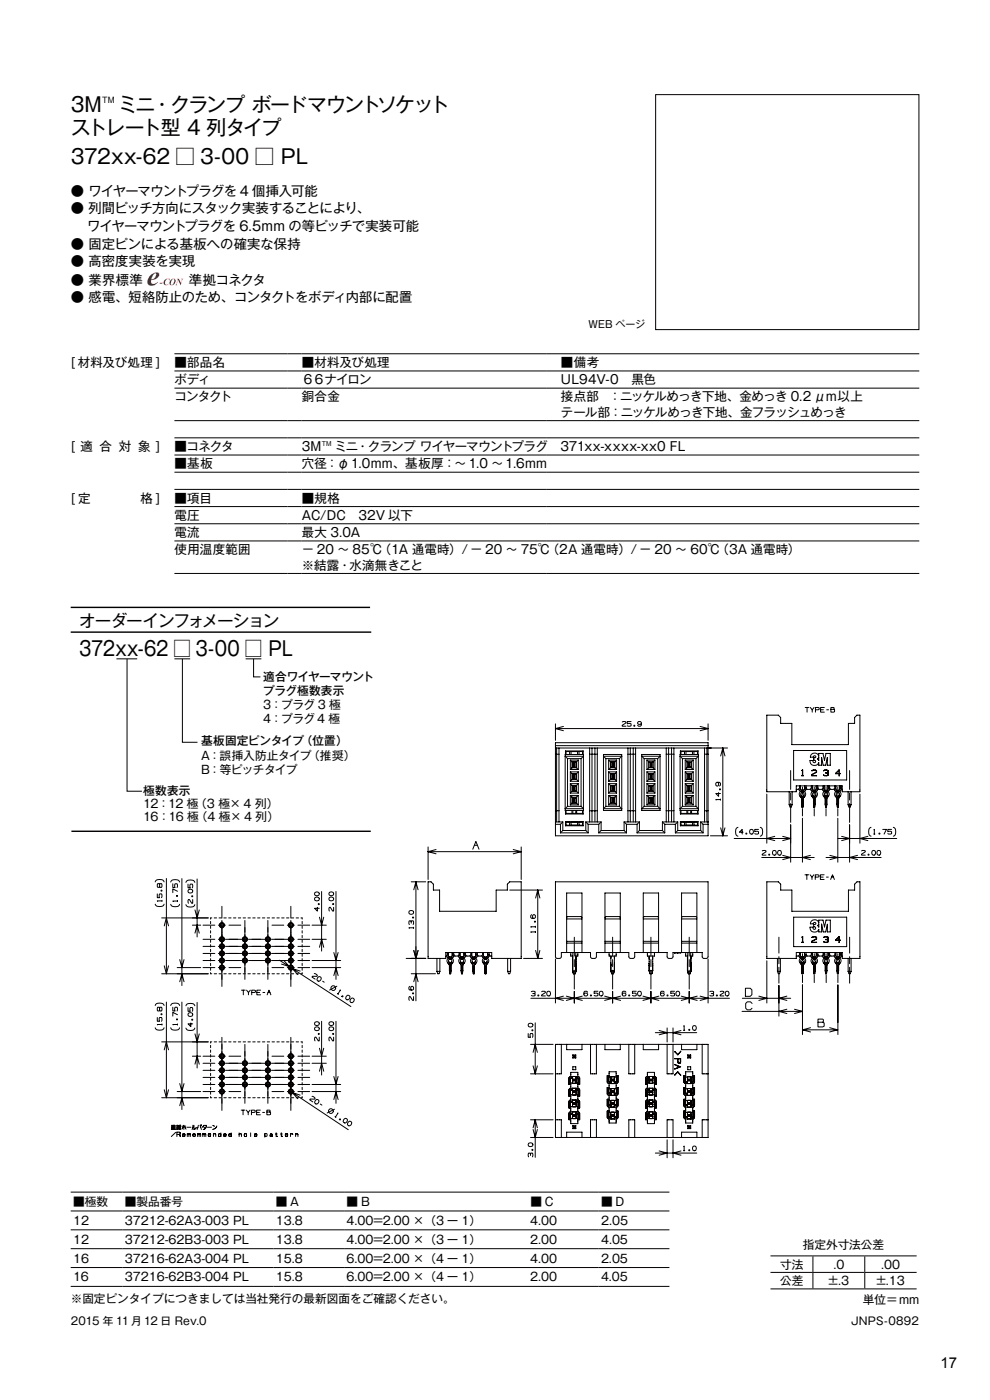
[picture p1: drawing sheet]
<svg xmlns="http://www.w3.org/2000/svg" width="210mm" height="297mm" viewBox="0 0 210 297" stroke-linecap="round" stroke-linejoin="round" font-family="sans-serif">
<defs><g id="words">
<g font-size="4.2">
<text x="15" y="23.7">3M</text>
<text x="25" y="23.7">ミニ・クランプ ボードマウントソケット</text>
<text x="15" y="28.7">ストレート型 4 列タイプ</text>
<text x="15" y="34.7">372xx-62 □ 3-00 □ PL</text>
<text x="16.8" y="139.2">372xx-62 □ 3-00 □ PL</text>
</g>
<text font-size="3.5" x="16.8" y="132.9">オーダーインフォメーション</text>
<text font-size="3.2" x="199.5" y="290.1">17</text>
<g font-size="2.8">
<text x="15" y="41.5">● ワイヤーマウントプラグを 4 個挿入可能</text>
<text x="15" y="45.2">● 列間ピッチ方向にスタック実装することにより、</text>
<text x="15" y="52.7">● 固定ピンによる基板への確実な保持</text>
<text x="18.5" y="49">ワイヤーマウントプラグを 6.5mm の等ピッチで実装可能</text>
<text x="15" y="56.5">● 高密度実装を実現</text>
<text x="15" y="60.5">● 業界標準</text>
<text x="15" y="64">● 感電、短絡防止のため、コンタクトをボディ内部に配置</text>
<text x="40.1" y="60.5">準拠コネクタ</text>
</g>
<g font-size="2.6">
<text x="15" y="77.9">[ 材料及び処理 ]</text>
<text x="37" y="77.9">■部品名</text>
<text x="64" y="77.9">■材料及び処理</text>
<text x="119" y="77.9">■備考</text>
<text x="37" y="81.5">ボディ</text>
<text x="64" y="81.5">６６ナイロン</text>
<text x="119" y="81.5">UL94V-0　黒色</text>
<text x="37" y="85.2">コンタクト</text>
<text x="64" y="85.2">銅合金</text>
<text x="119" y="85.2">接点部　：ニッケルめっき下地、金めっき 0.2 μｍ以上</text>
<text x="119" y="88.4">テール部：ニッケルめっき下地、金フラッシュめっき</text>
<text x="15" y="95.7">[ 適 合 対 象 ]</text>
<text x="37" y="95.7">■コネクタ</text>
<text x="64" y="95.7">3M</text>
<text x="70.9" y="95.7">ミニ・クランプ ワイヤーマウントプラグ　371xx-xxxx-xx0 FL</text>
<text x="37" y="99.4">■基板</text>
<text x="64" y="99.4">穴径：φ1.0mm、基板厚：～1.0 ～1.6mm</text>
<text x="15" y="106.6">[ 定　　　　格 ]</text>
<text x="37" y="106.6">■項目</text>
<text x="64" y="106.6">■規格</text>
<text x="37" y="110.3">電圧</text>
<text x="37" y="113.9">電流</text>
<text x="64" y="110.3">AC/DC　32V 以下</text>
<text x="64" y="113.9">最大 3.0A</text>
<text x="37" y="117.6">使用温度範囲</text>
<text x="64" y="117.6">－ 20 ～ 85℃（1A 通電時）/ － 20 ～ 75℃（2A 通電時）/ － 20 ～ 60℃（3A 通電時）</text>
<text x="64" y="120.8">※結露・水滴無きこと</text>
</g>
<g font-size="2.5">
<text x="55.9" y="144.4">適合ワイヤーマウント</text>
<text x="55.9" y="147.4">プラグ極数表示</text>
<text x="55.9" y="150.4">3：プラグ 3 極</text>
<text x="55.9" y="153.4">4：プラグ 4 極</text>
<text x="42.7" y="158.1">基板固定ピンタイプ（位置）</text>
<text x="42.7" y="161.1">A：誤挿入防止タイプ（推奨）</text>
<text x="42.7" y="164.1">B：等ピッチタイプ</text>
<text x="30.4" y="168.7">極数表示</text>
<text x="30.4" y="171.5">12：12 極（3 極× 4 列）</text>
<text x="30.4" y="174.2">16：16 極（4 極× 4 列）</text>
<text x="15.5" y="255.8">■極数</text>
<text x="26.5" y="255.8">■製品番号</text>
<text x="58.5" y="255.8">■ A</text>
<text x="73.5" y="255.8">■ B</text>
<text x="112.5" y="255.8">■ C</text>
<text x="127.5" y="255.8">■ D</text>
<text x="15.5" y="263.8">12</text>
<text x="15.5" y="259.8">12</text>
<text x="26.5" y="263.8">37212-62B3-003 PL</text>
<text x="26.5" y="259.8">37212-62A3-003 PL</text>
<text x="58.5" y="263.8">13.8</text>
<text x="58.5" y="259.8">13.8</text>
<text x="73.5" y="263.8">4.00=2.00 ×（3 ー 1）</text>
<text x="73.5" y="259.8">4.00=2.00 ×（3 ー 1）</text>
<text x="112.5" y="263.8">2.00</text>
<text x="112.5" y="259.8">4.00</text>
<text x="127.5" y="263.8">4.05</text>
<text x="127.5" y="259.8">2.05</text>
<text x="15.5" y="267.8">16</text>
<text x="26.5" y="267.8">37216-62A3-004 PL</text>
<text x="58.5" y="267.8">15.8</text>
<text x="73.5" y="267.8">6.00=2.00 ×（4 ー 1）</text>
<text x="112.5" y="267.8">4.00</text>
<text x="127.5" y="267.8">2.05</text>
<text x="165.5" y="269.1">寸法</text>
<text x="170.3" y="265">指定外寸法公差</text>
<text x="176.8" y="269.1">.0</text>
<text x="186.9" y="269.1">.00</text>
<text x="15.5" y="271.8">16</text>
<text x="26.5" y="271.8">37216-62B3-004 PL</text>
<text x="58.5" y="271.8">15.8</text>
<text x="73.5" y="271.8">6.00=2.00 ×（4 ー 1）</text>
<text x="112.5" y="271.8">2.00</text>
<text x="127.5" y="271.8">4.05</text>
<text x="165.5" y="272.6">公差</text>
<text x="175.8" y="272.6">±.3</text>
<text x="185.9" y="272.6">±.13</text>
<text x="15" y="276.4">※固定ピンタイプにつきましては当社発行の最新図面をご確認ください。</text>
<text x="183" y="276.7">単位＝mm</text>
</g>
<g font-size="2.3">
<text x="15" y="281">2015 年 11 月12 日 Rev.0</text>
<text x="180.6" y="281">JNPS-0892</text>
</g>
<text font-size="2.1" x="124.8" y="69.7">WEB ページ</text>
<text font-size="1.7" x="21.6" y="21.8">TM</text>
<text font-size="1.3" x="68.3" y="94.7">TM</text>
</g></defs>
<path d="M139.1 20.1h55.8v49.8h-55.8z" fill="none" stroke="#000" stroke-width=".21"/>
<g fill="#e60012">
<path d="M33.9 60h.6l-.1 .2h-.6z"/>
<path d="M34.9 59.4l.4-.2 .7-.1-.1 .4a.42 .42 0 0 0-.5-.3 .42 .42 0 0 0-.3 .5 .44 .44 0 0 0 0 .6 .44 .44 0 0 0 .7-.1 .6 .6 0 0 1-1 .2 .6 .6 0 0 1 .1-1z"/>
<path d="M37.5 59.1h.5l.4 .9 .2-.7-.1-.2h.4l-.2 .2-.4 1.2-.5-1.1-.3 .9 .1 .2h-.4l.2-.2 .3-1z"/>
<path d="M31.9 58.4a1.45 1.45 0 0 1 1.9-.4 1.46 1.46 0 0 1-1.7 1.4 .64 .64 0 0 0 .3 .9 .64 .64 0 0 0 .8-.4h.3a1.37 1.37 0 0 1-2.2 .3 1.79 1.79 0 0 1 .6-1.8zM32.6 58.2l-.5 1.1a1.01 1.01 0 0 0 .9-1.3z"/>
<path d="M36.3 59.3a.59 .59 0 0 1 .9 0 .59 .59 0 0 1-.2 .9 .62 .62 0 0 1-1 .1 .62 .62 0 0 1 .3-1zM36.5 59.3l-.1 .2a.6 .6 0 0 0 0 .9 .86 .86 0 0 0 .4-1.2z"/>
</g>
<g fill="none" stroke="#000" stroke-width=".21">
<path d="M37 78.7h158M37 75.1h158M37 82.3h158M37 89.2h158M37 92.9h158M37 96.5h158M37 100.2h158M37 103.8h158M37 107.5h158M37 111.1h158M37 114.8h158M24.7 139.8h4.4"/>
<path d="M26.9 139.8v28.1h3.2M37 139.8h3.3M37 121.7h158M38.7 139.8v17.7h3.2M52.1 139.8h3.3M53.8 139.8v3.8h1.4M15 252.9h127M15 256.9h127M15 260.9h127M15 264.9h127M15 268.9h127M15 272.9h127"/>
<path d="M163.4 266.4h31M163.4 269.9h31M163.4 273.4h31M172.4 266.5v3.3M172.4 270v3.3M183.4 266.5v3.3M183.4 270v3.3"/>
</g>
<path d="M15 128.9h63.5M15 134.1h63.8M15.2 176.4h63.5" fill="none" stroke="#000" stroke-width=".3"/>
<g fill="none" stroke="#040000" stroke-width=".21">
<path d="M117.8 160h.8M117.8 157.6h32.4v19.7h-32.4zM117.8 158.2h32.4M117.8 158.7h36.5M117.8 153.6v3.5M117.8 154.6h32.4M117.8 154.6l1.7 .4M118.1 158.7v15.7M118.6 158.7v15.7M119.5 154.1l-1.7 .5M119.9 159.3l.2 .1M119.9 159.3h3.8"/>
<path d="M119.9 159.3v.8M120.1 159.4h.7M120.1 159.4v.7M120.8 159.4v.7M120.8 159.4h2M121.1 159.4v.7M122.5 159.4v.7M122.8 159.4h.8M122.8 159.4l.1 .7M123.6 159.4v.7M123.7 159.3l-.1 .1M123.7 159.3v.8"/>
<path d="M125.1 160h1.6M125.1 158.7v15.7M125.6 158.7v15.7M126.2 158.7v15.7M126.7 158.7v15.7M132 153.2h.8v.2l-.8 .5v.2h.8M133.2 160h1.6M133.2 158.7v15.7M133.7 158.7v15.7M133.9 153.1h-.8v.5h.8v.4h-.8M134.3 158.7v15.7M134.5 153.9h.2v.2h-.2z"/>
<path d="M134.8 158.7v15.7M136 153.5l-.2 .2h-.4l-.2-.2 .2-.4h.4l.2 .2v.6l-.2 .2h-.4l-.1-.2M141.3 160h1.6M141.3 158.7v15.7M141.8 158.7v15.7M142.4 158.7v15.7M142.9 158.7v15.7M144.3 159.3v.8M144.3 159.3h3.8M144.3 159.3l.1 .1M144.4 159.4h.8M144.4 159.4v.7"/>
<path d="M145.2 159.4h2M145.2 159.4l-.1 .7M145.5 159.4v.7M146.9 159.4v.7M147.2 159.4h.7M147.2 159.4l.1 .7M147.9 159.4v.7M148.1 159.3v.8M148.1 159.3l-.2 .1M148.5 154.1l1.7 .5M149.4 158.7v15.7M149.9 158.7v15.7"/>
<path d="M150.2 160h-.8M150.2 153.6v3.5M150.2 154.6l-1.7 .4M153.3 158.7v18.6M153.3 158.7l-.4 1.7M153.3 158.7l.5 1.7M162.7 151.7h2.4l.5 .5v1.3h2.4v4.5h12v-4.5h1.3v-1.3l.5-.5h.6v16.3h-3.7v-1.3h-9.8v1.3h-6.2zM168.3 159.2h11.3v6.3h-11.3zM170.8 150.1h.8M171.2 150.1v1M171.9 150.1l.4 .5v.5M172.7 150.1l-.4 .5"/>
<path d="M173 150.6l.8-.1v-.3l-.8-.1v1M174.1 150.6h.6M174.9 150.1h-.8v1h.8M175.4 150.6h.4M176.2 150.5v-.4l.7 .1-.1 .3h-.6v.6l.8-.1v-.4l-.2-.1M90.8 179.7v6.9M100.6 179.3h.7M110.6 179.7v6.9M117.8 174.4h1.6M117.8 174.9h1.1M117.8 172h.8M118.9 176.7h5.9"/>
<path d="M118.9 174.9v1.8M119.4 174.4l-.5 .5M119.4 176.2l-.5 .5M119.4 176.2h4.9M119.4 174.4v1.8M119.9 160.1h3.9v11.8h-3.9zM119.9 174.3l.2 .1M119.9 175.2h3.8M119.9 174.3h3.8M119.9 172.7h3.8M119.9 171.9v.8M119.9 174.3v.9"/>
<path d="M120.1 174.4h.7M120.1 175.1h.7M120.1 174.4v.7M120.1 171.9v.7M120.1 172.6h3.5M120.1 175.1l-.2 .1M120.1 172.6l-.2 .1M120.4 160.9h2.9M120.4 171.1h2.9M120.4 160.9v10.2M120.4 171.1l-.5 .5h3.9l-.5-.5M120.4 160.9l-.5-.5h3.9l-.5 .5"/>
<path d="M120.8 174.4v.7M120.8 174.4h2M120.8 175.1h2M121 161.2l.4 .4M121 163.7l.4 .4M121 166.2l.4 .4M121 168.7l.4 .4M121 161.2h1.7M121 163.2h1.7M121 165.7h1.7M121 163.7h1.7M121 168.2h1.7"/>
<path d="M121 166.2h1.7M121 170.7h1.7M121 168.7h1.7M121 161.2v2M121 163.7v2M121 166.2v2M121 168.7v2M121.1 174.4v.7M121.3 171.9v.7M121.4 164.1h.9M121.4 169.1h.9M121.4 170.4h.9"/>
<path d="M121.4 161.6v1.3M121.4 164.1v1.3M121.4 166.6v1.3M121.4 169.1v1.3M121.4 166.6h.9M121.4 167.9h.9M121.4 165.4h.9M121.4 161.6h.9M121.4 162.9h.9M121.4 162.9l-.4 .3M121.4 165.4l-.4 .3M121.4 167.9l-.4 .3"/>
<path d="M121.4 170.4l-.4 .3M121.4 164.2h.2M121.4 169.2h.2M121.4 161.7h.2M121.4 166.7h.8M121.4 169.2v1.1h.8v-1.1M121.4 169.2h.8M121.4 161.7v1.1h.8v-1.1M121.4 161.7h.8M121.4 164.2v1.1h.8v-1.1M121.4 164.2h.8M121.4 166.7v1.1h.8v-1.1"/>
<path d="M121.4 164.2h.1M121.4 161.7h.1M121.4 169.2h.1M121.4 166.7h.1M121.4 166.7h.2M121.5 171.9v.7M121.6 164.2h.1M121.6 161.7h.1M121.6 169.2h.1M121.6 166.7h.1M121.6 164.2h.1v1.1M121.6 161.7h.1v1.1"/>
<path d="M121.6 169.2h.1v1.1M121.6 166.7h.1v1.1M121.7 165.2h.2M121.7 170.2h.2M121.7 162.7h.2M121.7 167.7h.2M122.1 164.2h.1M122.1 161.7h.1M122.1 169.2h.1M122.1 166.7h.1M122.1 171.9v.7M122.2 164.2h.1"/>
<path d="M122.2 161.7h.1M122.2 169.2h.1M122.2 166.7h.1M122.2 164.2h-.3v1.1M122.2 161.7h-.3v1.1M122.2 169.2h-.3v1.1M122.2 166.7h-.3v1.1M122.3 162.9l.4 .3M122.3 161.6v1.3M122.3 164.1v1.3M122.3 166.6v1.3M122.3 169.1v1.3"/>
<path d="M122.3 165.4l.4 .3M122.3 167.9l.4 .3M122.3 170.4l.4 .3M122.3 171.9v.7M122.5 174.4v.7M122.7 168.7l-.4 .4M122.7 161.2l-.4 .4M122.7 163.7l-.4 .4M122.7 166.2l-.4 .4M122.7 161.2v2M122.7 163.7v2M122.7 166.2v2"/>
<path d="M122.7 168.7v2M122.8 174.4h.8M122.8 175.1h.8M122.8 174.4v.7M123.3 160.9v10.2M123.6 171.9v.7M123.6 175.1l.1 .1M123.6 172.6l.1 .1M123.6 174.4v.7M123.7 174.3l-.1 .1M123.7 171.9v.8M123.7 174.3v.9"/>
<path d="M124.3 174.4h3.2M124.3 174.4v1.8M124.3 176.2l.5 .5M124.3 174.4l.5 .5M124.8 174.9h2.2M124.8 174.9v1.8M125.1 172h1.6M127 176.7h5.9M127 174.9v1.8M127.5 174.4l-.5 .5M127.5 176.2l-.5 .5M127.5 176.2h4.9"/>
<path d="M127.5 174.4v1.8M128 160.1h3.9v11.8h-3.9zM128.5 171.1l-.5 .5h3.9l-.5-.5M128.5 160.9l-.5-.5h3.9l-.5 .5M128.5 160.9h2.9M128.5 171.1h2.9M128.5 160.9v10.2M129.1 168.7l.4 .4M129.1 163.7l.4 .4M129.1 166.2l.4 .4M129.1 161.2l.4 .4M129.1 161.2h1.7"/>
<path d="M129.1 163.2h1.7M129.1 165.7h1.7M129.1 163.7h1.7M129.1 168.2h1.7M129.1 166.2h1.7M129.1 170.7h1.7M129.1 168.7h1.7M129.1 161.2v2M129.1 163.7v2M129.1 166.2v2M129.1 168.7v2M129.5 164.1h.9"/>
<path d="M129.5 162.9l-.4 .3M129.5 169.1h.9M129.5 170.4h.9M129.5 161.6v1.3M129.5 164.1v1.3M129.5 166.6v1.3M129.5 169.1v1.3M129.5 166.6h.9M129.5 167.9h.9M129.5 165.4h.9M129.5 161.6h.9M129.5 162.9h.9"/>
<path d="M129.5 170.4l-.4 .3M129.5 165.4l-.4 .3M129.5 167.9l-.4 .3M129.5 167.8v-1.1h.9v1.1M129.5 170.3h.9M129.5 170.3v-1.1h.9v1.1M129.5 162.8v-1.1h.9v1.1M129.5 165.3v-1.1h.9v1.1M129.5 162.8h.9M129.5 165.3h.9M129.5 167.8h.9M129.5 162.7h.2"/>
<path d="M129.5 170.2h.2M129.5 167.7h.2M129.6 165.3h.1M129.6 162.8h.1M129.6 170.3h.1M129.6 167.8h.1M129.6 165.2v.1M129.6 162.7v.1M129.6 170.2v.1M129.6 167.7v.1M129.7 165.2v.1M129.7 162.7v.1"/>
<path d="M129.7 170.2v.1M129.7 167.7v.1M129.7 165.2h-.2M129.9 164.2v1h-.2M129.9 161.7v1h-.2M129.9 169.2v1h-.2M129.9 166.7v1h-.2M129.9 164.3h.1M129.9 161.8h.1M129.9 169.3h.1M129.9 166.8h.1M130 164.2v1h.2"/>
<path d="M130 161.7v1h.2M130 169.2v1h.2M130 166.7v1h.2M130.2 165.2h.2M130.2 162.7h.2M130.2 170.2h.2M130.2 167.7h.2M130.2 165.2v.1M130.2 162.7v.1M130.2 170.2v.1M130.2 167.7v.1M130.3 165.2v.1"/>
<path d="M130.3 162.7v.1M130.3 170.2v.1M130.3 167.7v.1M130.3 165.3h.1M130.3 162.8h.1M130.3 170.3h.1M130.3 167.8h.1M130.4 162.9l.4 .3M130.4 161.6v1.3M130.4 164.1v1.3M130.4 166.6v1.3M130.4 169.1v1.3"/>
<path d="M130.4 170.4l.4 .3M130.4 165.4l.4 .3M130.4 167.9l.4 .3M130.8 168.7l-.4 .4M130.8 163.7l-.4 .4M130.8 166.2l-.4 .4M130.8 161.2l-.4 .4M130.8 161.2v2M130.8 163.7v2M130.8 166.2v2M130.8 168.7v2M131.4 160.9v10.2"/>
<path d="M132.4 174.4h3.2M132.4 174.4v1.8M132.4 176.2l.5 .5M132.4 174.4l.5 .5M132.9 174.9h2.2M132.9 174.9v1.8M133.2 172h1.6M135.1 176.7h5.9M135.1 174.9v1.8M135.6 174.4l-.5 .5M135.6 176.2l-.5 .5M135.6 176.2h4.9"/>
<path d="M135.6 174.4v1.8M136.1 160.1h3.9v11.8h-3.9zM136.6 171.1l-.5 .5h3.9l-.5-.5M136.6 160.9l-.5-.5h3.9l-.5 .5M136.6 160.9h2.9M136.6 171.1h2.9M136.6 160.9v10.2M137.2 168.7l.4 .4M137.2 166.2l.4 .4M137.2 161.2l.4 .4M137.2 163.7l.4 .4M137.2 161.2h1.7"/>
<path d="M137.2 163.2h1.7M137.2 165.7h1.7M137.2 163.7h1.7M137.2 168.2h1.7M137.2 166.2h1.7M137.2 170.7h1.7M137.2 168.7h1.7M137.2 161.2v2M137.2 163.7v2M137.2 166.2v2M137.2 168.7v2M137.6 164.1h.9"/>
<path d="M137.6 162.9l-.4 .3M137.6 169.1h.9M137.6 170.4h.9M137.6 161.6v1.3M137.6 164.1v1.3M137.6 166.6v1.3M137.6 169.1v1.3M137.6 166.6h.9M137.6 167.9h.9M137.6 165.4h.9M137.6 161.6h.9M137.6 162.9h.9"/>
<path d="M137.6 167.9l-.4 .3M137.6 165.4l-.4 .3M137.6 170.4l-.4 .3M137.7 161.7v1.1h.8v-1.1M137.7 164.2v1.1h.8v-1.1M137.7 166.7v1.1h.8v-1.1M137.7 161.7h.8M137.7 164.2h.8M137.7 166.7h.1M137.7 164.2h.1M137.7 169.2h.1M137.7 161.7h.1"/>
<path d="M137.7 166.7h.8M137.7 169.2v1.1h.8v-1.1M137.7 169.2h.8M137.8 169.2h.1M137.8 161.7h.1M137.8 166.7h.1M137.8 164.2h.1M137.8 169.2h.2v1.1M137.8 161.7h.2v1.1M137.8 166.7h.2v1.1M137.8 164.2h.2v1.1M138 165.2h.2"/>
<path d="M138 170.2h.2M138 162.7h.2M138 167.7h.2M138.3 169.2h-.1v1.1M138.3 161.7h-.1v1.1M138.3 166.7h-.1v1.1M138.3 164.2h-.1v1.1M138.3 164.2h.2M138.3 169.2h.2M138.3 161.7h.2M138.3 169.2h.1M138.3 161.7h.1"/>
<path d="M138.3 166.7h.1M138.3 164.2h.1M138.4 169.2h.1M138.4 161.7h.1M138.4 166.7h-.1M138.4 164.2h.1M138.5 169.2h-.1M138.5 161.7h-.1M138.5 166.7h-.1M138.5 164.2h-.1M138.5 162.9l.4 .3M138.5 161.6v1.3"/>
<path d="M138.5 164.1v1.3M138.5 166.6v1.3M138.5 169.1v1.3M138.5 167.9l.4 .3M138.5 165.4l.4 .3M138.5 170.4l.4 .3M138.9 166.2l-.4 .4M138.9 161.2l-.4 .4M138.9 163.7l-.4 .4M138.9 168.7l-.4 .4M138.9 161.2v2M138.9 163.7v2"/>
<path d="M138.9 166.2v2M138.9 168.7v2M139.5 160.9v10.2M140.5 174.4h3.3M140.5 174.4v1.8M140.5 176.2l.5 .5M140.5 174.4l.5 .5M141 174.9h2.3M141 174.9v1.8M141.3 172h1.6M143.3 174.9v1.8M143.3 176.7h5.8"/>
<path d="M143.8 174.4l-.5 .5M143.8 176.2l-.5 .5M143.8 174.4v1.8M143.8 176.2h4.8M144.3 160.1h3.8v11.8h-3.8zM144.3 175.2h3.8M144.3 171.9v.8M144.3 174.3v.9M144.3 174.3h3.8M144.3 172.7h3.8M144.3 174.3l.1 .1M144.4 172.6h3.5"/>
<path d="M144.4 171.9v.7M144.4 172.6l-.1 .1M144.4 175.1l-.1 .1M144.4 174.4h.8M144.4 175.1h.8M144.4 174.4v.7M144.8 171.1l-.5 .5h3.8l-.5-.5M144.8 160.9l-.5-.5h3.8l-.5 .5M144.8 160.9h2.8M144.8 160.9v10.2M144.8 171.1h2.8M145.2 174.4h2"/>
<path d="M145.2 175.1h2M145.2 174.4v.7M145.4 168.7l.3 .4M145.4 166.2l.3 .4M145.4 163.7l.3 .4M145.4 161.2l.3 .4M145.4 161.2h1.6M145.4 163.2h1.6M145.4 161.2v2M145.4 163.7v2M145.4 166.2v2M145.4 168.7v2"/>
<path d="M145.4 165.7h1.6M145.4 163.7h1.6M145.4 168.2h1.6M145.4 166.2h1.6M145.4 170.7h1.6M145.4 168.7h1.6M145.5 174.4v.7M145.7 171.9v.7M145.7 164.1h1M145.7 169.1h1M145.7 161.6v1.3M145.7 164.1v1.3"/>
<path d="M145.7 166.6v1.3M145.7 169.1v1.3M145.7 170.4h1M145.7 166.6h1M145.7 167.9h1M145.7 165.4h1M145.7 161.6h1M145.7 162.9h1M145.7 167.9l-.3 .3M145.7 165.4l-.3 .3M145.7 162.9l-.3 .3M145.7 170.4l-.3 .3"/>
<path d="M145.8 166.7h.8v1.1h-.8zM145.8 169.2h.8v1.1h-.8zM145.8 161.7h.8v1.1h-.8zM145.8 164.2h.8v1.1h-.8zM145.8 167.8h.1M145.8 165.3h.1M145.8 162.8h.1M145.9 170.2l-.1 .1M145.9 167.7l-.1 .1M145.9 165.2l-.1 .1M145.9 162.7l-.1 .1M145.9 171.9v.7"/>
<path d="M145.9 170.2v.1M145.9 167.7v.1M145.9 165.2v.1M145.9 162.7v.1M146.1 169.2v1h-.3M146.1 166.7v1h-.3M146.1 164.2v1h-.3M146.1 161.7v1h-.3M146.1 164.3h.2M146.1 161.8h.2M146.1 169.3h.2M146.1 166.8h.2"/>
<path d="M146.3 169.2v1h.3M146.3 166.7v1h.3M146.3 164.2v1h.3M146.3 161.7v1h.3M146.4 170.2v.1M146.4 167.7v.1M146.4 165.2v.1M146.4 162.7v.1M146.5 171.9v.7M146.5 170.2l.1 .1M146.5 167.7l.1 .1M146.5 165.2l.1 .1"/>
<path d="M146.5 162.7l.1 .1M146.6 167.8h.1M146.6 165.3h.1M146.6 162.8h.1M146.7 161.6v1.3M146.7 164.1v1.3M146.7 166.6v1.3M146.7 169.1v1.3M146.7 167.9l.3 .3M146.7 165.4l.3 .3M146.7 162.9l.3 .3M146.7 170.4l.3 .3"/>
<path d="M146.7 171.9v.7M146.9 174.4v.7M147 168.7l-.3 .4M147 166.2l-.3 .4M147 163.7l-.3 .4M147 161.2l-.3 .4M147 161.2v2M147 163.7v2M147 166.2v2M147 168.7v2M147.2 174.4h.7M147.2 175.1h.7"/>
<path d="M147.2 174.4v.7M147.6 160.9v10.2M147.9 174.4v.7M147.9 171.9v.7M147.9 172.6l.2 .1M147.9 175.1l.2 .1M148.1 171.9v.8M148.1 174.3v.9M148.1 174.3l-.2 .1M148.6 176.2l.5 .5M148.6 174.4l.5 .5M148.6 174.4h1.6"/>
<path d="M148.6 174.4v1.8M149.1 174.9h1.1M149.1 174.9v1.8M149.4 172h.8M150.7 177.3h3.6M152.2 166l.2 .2v.4l-.2 .2-.4-.2v-.4l.2-.2h.6l.2 .2v.4l-.2 .2M152.4 168.1v.8l-.6-.6h1M152.6 167.4h.2v.2h-.2zM152.8 169.6h-1l.1 .1M152.8 169.5v.3M152.9 175.6l.4 1.7M153.8 175.6l-.5 1.7"/>
<path d="M155.7 177.9h12M156.5 175.5a1.13 1.13 0 0 0 0 1.9M157.6 176.5h-.8l.6-.5v.9M158.2 176.7h.2v.2h-.2zM159.1 176h.4a.55 .55 0 0 1 .3 .4 .55 .55 0 0 1-.3 .5h-.2a.63 .63 0 0 1-.2-.9zM160.9 176h-.8v.4l.6-.1 .2 .2v.3h-.8M161.3 175.5a1.13 1.13 0 0 1 0 1.9M162.7 168.5v10.4M164.3 177.4l-1.6 .5 1.6 .4M166 177.4l1.7 .5M167.4 170.7l.2 .5h.2l.2-.5M167.4 170.7h.6"/>
<path d="M167.4 168v2.7M167.7 163.5v4M167.7 170.5v4M167.7 168.2v1.5M167.7 175v7.9M167.7 177.9l-1.7 .4M168 168v2.7M169.5 167.4l.4 .5M169.6 166.7l-.1 .6-.6 .2M169.8 166.7v.6l.2 .3M169.8 167.9h.1M169.9 169.2l.1 .1"/>
<path d="M170 167.6h.1M170 167.6l.2 .1M170 169.3l.1 1.3M170.1 170.6h.3M170.1 170.6v.6h.2l.1-.6M170.1 163.4l.2-.1v1.2l.1 .1h-.3l.1-.1zM170.2 168.1l.4 .4-.4 .5M170.2 169.3v1.5M170.2 167v1.5M170.2 171.5v1.6M170.2 173.6v9.3M170.2 169.1l.2 .4"/>
<path d="M170.4 169.5v1.1M170.4 169.3v.2M170.5 167.6l-.6 .3a.62 .62 0 0 0-.2 1l.3 .4M170.5 167.6h.1M170.5 169.2l-.1 .1M170.6 167.9l.1 .1a.62 .62 0 0 1 .1 .9l-.4 .4M170.6 167.9l-.6 .3-.2 .2 .4 .7M170.6 167.9h.1M170.7 166.7v.6l-.2 .3M171 167.4l.2 .1M171 166.7v.6M171 167.3l-.4 .6"/>
<path d="M172 167.4l.3 .5M172.1 166.7l-.2 .7h-.7l-.2-.3M172.1 160a.93 .93 0 0 1 1.6 .4v-.6h.9l.3 1.5 .3-1.5h.9v2.5h-.6v-1.6l-.4 1.6h-.5l-.3-1.6v1.6h-.6v-.5a.97 .97 0 0 1-1.2 .6 .97 .97 0 0 1-.7-1.1h.6l.1 .4a.29 .29 0 0 0 .5-.2 .29 .29 0 0 0-.4-.2v-.5l.4-.1v-.3a.3 .3 0 0 0-.3 0 .3 .3 0 0 0-.2 .2h-.6zM172.2 163.5l.3-.2 .7 .2v.3l-.9 .5v.2l.9 .1h-1v-.3l.9-.5v-.3zM172.3 166.7v.6l.2 .3M172.3 167.9h.1M172.5 167.6h.1M172.5 167.6l.2 .1M172.6 170.6h.3M172.6 170.6v.6h.2l.1-.6M172.7 169v.1M172.7 169.3v1.5"/>
<path d="M172.7 167v1.5M172.7 171.5v1.6M172.7 168.1l.4 .4-.4 .5M172.7 169.1l.2 .4M172.8 169h-.1M172.9 169.5v1.1M172.9 169.3v.2M173 167.6l-.6 .3a.62 .62 0 0 0-.2 1l.3 .5 .1 1.2M173 167.6h.1M173 169.2l-.1 .1M173.1 167.9l.1 .1a.62 .62 0 0 1 .1 .9l-.4 .4M173.1 167.9l-.6 .3-.2 .2 .4 .7"/>
<path d="M173.1 167.9h.1M173.2 166.7v.6l-.2 .3M173.5 167.4l.2 .1M173.5 166.7v.6M173.5 167.3l-.4 .6M173.7 160.7v.6l-.3-.3zM174.5 167.4l.3 .5M174.6 166.7l-.2 .7h-.7l-.2-.3M174.7 163.5l.3-.2 .7 .2v.3l-.3 .2 .3 .1v.4l-.3 .1-.7-.1 .9-.1v-.3l-.5-.1 .5-.2v-.3zM174.8 166.7v.6l.2 .3M174.8 167.9h.1M175 167.6h.1"/>
<path d="M175 167.6l.2 .1M175.1 170.6h.3M175.1 170.6v.6h.2l.1-.6M175.2 168.1l.4 .4-.4 .5M175.2 169.3v1.5M175.2 167v1.5M175.2 171.5v1.6M175.2 169.1l.2 .4M175.4 169.5v1.1M175.5 167.6l-.6 .3a.62 .62 0 0 0-.2 1l.3 .5 .1 1.2M175.5 167.6h.1M175.6 167.9l.1 .1a.62 .62 0 0 1 .1 .9l-.4 .6"/>
<path d="M175.6 167.9l-.6 .3-.2 .2 .4 .7M175.6 167.9h.1M175.7 166.7v.6l-.2 .3M176 167.4l.2 .1M176 166.7v.6M176 167.3l-.4 .6M177 167.4l.3 .5M177.1 166.7l-.2 .7h-.7l-.2-.3M177.3 166.7v.6l.2 .3M177.3 164.1l.7-.7v.7zM177.3 167.9h.1M177.4 169.2l.1 .1"/>
<path d="M177.5 167.6h.1M177.5 167.6l.2 .1M177.5 169.3l.1 1.3M177.6 170.6h.3M177.6 170.6v.6h.2l.1-.6M177.7 177.9h12.5M177.7 168.1l.4 .4-.4 .5M177.7 169.3v1.5M177.7 167v1.5M177.7 171.5v1.6M177.7 173.6v9.3M177.9 169.5v1.1"/>
<path d="M177.9 169.3v.2M177.9 163.3l.1 .8h.2h-.2v.5v-.5h-.8zM178 167.6l-.6 .3a.62 .62 0 0 0-.2 1l.3 .4M178 167.6h.1M178 169.2l-.1 .1M178.1 167.9l.1 .1a.62 .62 0 0 1 .1 .9l-.4 .4M178.1 167.9l-.6 .3-.2 .2 .6 1.1M178.2 166.7v.6l-.2 .3M178.5 167.4l.2 .1M178.5 167.1l.2 .3M178.5 166.7v.6M178.5 167.3l-.4 .6"/>
<path d="M178.5 177.4l1.7 .5-1.7 .4M179.9 170.7l.2 .5h.2l.2-.5M179.9 168v2.7M179.9 170.7h.6M180.2 163.5v4M180.2 170.5v4M180.2 168.2v1.5M180.2 175v7.9M180.5 168v2.7M182.4 168.5v10.4M184.1 177.4l-1.7 .5 1.7 .4M184.8 175.5a1.13 1.13 0 0 0 0 1.9"/>
<path d="M185.3 176.9h.3M185.4 176h.1v.9M186.4 176.7h.2v.2h-.2zM187.2 176h.8l-.5 .9M189.1 176h-.8v.4l.6-.1 .2 .2v.3h-.8M189.5 175.5a1.13 1.13 0 0 1 0 1.9M32.9 187.1a1.13 1.13 0 0 1 1.9 0M32.9 191.8a1.13 1.13 0 0 0 1.9 0M33.4 189.6v.8h.5l-.1-.6 .1-.2h.4v.8M33.9 187.7l.1-.2h.3l.1 .2-.1 .6h-.3l-.2-.8h-.3v.7h.3l.1-.1M34.2 188.8h.2v.2h-.2zM34.3 194.7h9.9"/>
<path d="M34.4 191v.2M34.4 191.1h-1v.1M34.8 196.4l.5-1.7 .4 1.7M35.3 186.4v20.2M36.2 191.8a1.13 1.13 0 0 0 1.9 0M36.2 187.1a1.13 1.13 0 0 1 1.9 0M36.7 187.5v.8h.4l.1-.8h.4v.8M37.4 190h.2v.2h-.2zM37.6 191.2h-.9M37.6 189.1l-.9-.5v.8M37.6 191v.3M38.6 186.4v22.7"/>
<path d="M39.4 191.9a1.13 1.13 0 0 0 1.9 0M39.4 187.2a1.13 1.13 0 0 1 1.9 0M39.9 187.6v.8h.5v-.8h.4v.8M40 188.8a.61 .61 0 0 1 .9 .2v.1a.51 .51 0 0 1-.6 .4 .51 .51 0 0 1-.4-.5zM40.7 190h.2v.2h-.2zM40.8 196.3h1.8M40.9 190.8v.8h-.2l-.5-.8h-.2l-.1 .2 .1 .6M41.4 198l.4-1.7 .5 1.7M41.4 193l.4 1.7 .5-1.7M41.8 186.5v12.3M43.1 196.3h2.5M43.1 199.3h2.5"/>
<path d="M44.7 195.5v.5M44.7 196.5v.5M44.7 197.4v.5M44.7 198.4v.5M44.7 199.4v.5M44.9 194.7h-.2v.3M45.4 194.7h.5M46.3 196.3h1.5M46.3 199.3h1.5M46.5 194.7h.5M47.1 192.3v2.5M47.1 195.3v14"/>
<path d="M47.5 194.7h.5M47.9 199.3h3.2M48.5 194.7h.5M48.6 196.3h2.5M49.5 194.7h.5M50.5 194.7h.6M51.2 199.3h1.5M51.6 194.7h.5M51.9 195.3v12.5M52.6 194.7h.5M52.8 199.3h3.1M53.6 194.7h.5"/>
<path d="M54.6 194.7h.5M55.7 194.7h.5M56.1 199.3h1.5M56.7 194.7h.5M56.8 195.3v12.5M57.7 196.3h2.5M57.7 199.3h3.1M57.7 194.7h.5M58.7 194.7h.5M59.8 194.7h.5M60.8 194.7h.5M60.9 196.3h1.5"/>
<path d="M60.9 199.3h1.5M61.7 192.3v2.5M61.7 195.3v14M61.8 194.7h.5M62.8 194.7h.5M63.2 196.3h2.5M63.2 199.3h2.5M63.8 194.7h.3v.3M64.1 195.5v.5M64.1 196.5v.5M64.1 197.4v.5M64.1 198.4v.5"/>
<path d="M64.1 199.4v.5M66.2 196.3h3M66.2 199.3h3M66.8 190.4a.61 .61 0 0 1 .9 .2v.2a.51 .51 0 0 1-.6 .3 .51 .51 0 0 1-.4-.5zM66.8 189.3a.61 .61 0 0 1 .9 .2v.2a.51 .51 0 0 1-.6 .3 .51 .51 0 0 1-.4-.5zM67.3 192.5v.8l-.6-.6h1M67.5 191.7h.2v.2h-.2zM67.8 194.6l.4 1.7 .5-1.7M68.2 189.1v12.7M69.9 190.4a.61 .61 0 0 1 .9 .2v.2a.51 .51 0 0 1-.6 .3 .51 .51 0 0 1-.4-.5zM69.9 189.3a.61 .61 0 0 1 .9 .2v.2a.51 .51 0 0 1-.6 .3 .51 .51 0 0 1-.4-.5zM70.6 191.7h.2v.2h-.2z"/>
<path d="M70.8 192.5v.8h-.2l-.5-.8h-.2v.8M71.3 189.1v18.7M86.8 193.3a.61 .61 0 0 1 .9 .2v.2a.51 .51 0 0 1-.6 .3 .51 .51 0 0 1-.4-.5zM87.2 195.8l.1-.5h.3v.8M87.2 195.5l-.1-.2h-.3v.8M87.2 187.1h3.1M87.5 194.6h.2v.2h-.2zM87.7 196.8h-1l.1 .1M87.7 196.7v.3M88.2 187.1v25.2M88.2 187.1l-.4 1.7M88.2 187.1l.5 1.7"/>
<path d="M90.8 187.1h.6l.5 .5v1.2h1.3v4.5h12v-4.5h2.4v-1.2l.5-.5h2.5v16.2h-6.3v-1.2h-9.7v1.2h-3.8zM90.8 180.7h19.8M90.8 180.7l1.7 .4M92.5 180.2l-1.7 .5M100.3 180.2l.6-1.7 .7 1.7M108.1 188.8h7M108.9 180.2l1.7 .5M110.6 180.7l-1.7 .4M112.8 194l-.2 .2v.4l.2 .2h.6l.2-.2v-.4l-.2-.2-.4 .2v.4l.2 .2M113.4 195.4h.2v.2h-.2zM113.6 197.7h-1l.1 .1M113.6 196.6h-1l.1 .1"/>
<path d="M113.6 196.5v.2M113.6 197.6v.2M114.1 188.8v14.5M114.1 188.8l-.5 1.7M114.1 188.8l.4 1.7M117.8 187.1h32.4l-.1 16-.3 .2h-.7l-.2-.4v-.8h-6.1l-.1 1-.3 .2h-.5l-.3-.2-.1-1h-6.9v1l-.3 .2h-.5l-.4-.2v-1h-6.9v1l-.4 .2h-.5l-.3-.2v-1h-6.2l-.1 1-.3 .2h-.7l-.2-.4zM120.2 199.7h3.2M120.2 194.9h3.2M120.2 194.6l.2-.2h2.9l.1 .2M121.8 198.8v4M128.3 199.7h3.3M128.3 194.9h3.3"/>
<path d="M128.3 194.6l.2-.2h2.9l.2 .2M129.9 198.8v4M136.4 199.7h3.3M136.4 194.9h3.3M136.4 194.6l.2-.2h2.9l.2 .2M138.1 198.8v4M144.6 199.7h3.2M144.6 194.9h3.2M144.6 194.6l.2-.2h2.8l.2 .2M146.2 198.8v4M161.6 181.9h11.1M161.7 180.5h.8v.2l-.8 .5v.2h.8"/>
<path d="M162.7 187.1h2.4l.5 .5v1.2h2.4v4.5h12v-4.5h1.3v-1.2l.5-.5h.6v16.2h-3.7v-1.2h-9.8v1.2h-6.2zM163.1 181.2h.2v.2h-.2zM164 180.5l.4-.1a.55 .55 0 0 1 .3 .5 .55 .55 0 0 1-.3 .5h-.2a.63 .63 0 0 1-.2-.9zM165.1 180.5l.3-.1a.55 .55 0 0 1 .4 .5 .55 .55 0 0 1-.4 .5h-.2a.63 .63 0 0 1-.1-.9zM165.2 198.8v3.4M166 181.5l1.7 .4-1.7 .5M168.3 194.6h11.3v6.2h-11.3zM170.1 198.8l.2-.1v1.2h.1h-.3h.1zM170.1 198.8h.1M170.8 185.6h.7M171.1 185.6v1M171.8 185.6l.4 .5v.5"/>
<path d="M171.9 181.5l-1.7 .4 1.7 .5M172.1 195.4a.93 .93 0 0 1 1.6 .4v-.6h.9l.3 1.5 .3-1.5h.9v2.5h-.6v-1.6l-.3 1.6h-.6l-.3-1.7v1.7h-.6v-.6a.97 .97 0 0 1-1.1 .6 .97 .97 0 0 1-.8-1h.6l.1 .4a.29 .29 0 0 0 .5-.2 .29 .29 0 0 0-.4-.3v-.5h.4v-.4a.3 .3 0 0 0-.3 0 .3 .3 0 0 0-.2 .3h-.6zM172.2 198.8l.3-.1 .7 .1v.4l-.9 .5v.2h.9h-1v-.3l1-.4v-.3zM172.6 185.6l-.4 .5M172.9 186.1l.8-.1v-.3l-.8-.1v1M173.7 196v.7l-.3-.3zM174 186.1h.6M174.7 198.8l.3-.1 .7 .1v.4l-.2 .1 .2 .1v.4l-.3 .1-.7-.1h.9v-.3l-.5-.1 .5-.2v-.3zM174.8 185.6h-.8v1h.8M175.2 181.9h11.7M175.3 186.1h.4M176 181.5l1.7 .4-1.7 .5"/>
<path d="M176.2 186.6l.4-1 .4 1M176.4 186.1h.4M177.2 199.4l.8-.7v.7h.2l-.2 .1v.4v-.4zM177.3 199.4l.7-.6v.6zM180.2 198.8v3.4M181.9 181.5l-1.7 .4 1.7 .5M182.8 180.5h.7v.2l-.8 .5 .1 .2h.7M184.1 181.2h.2v.2h-.2zM185 180.5l.4-.1a.55 .55 0 0 1 .3 .5 .55 .55 0 0 1-.3 .5h-.2a.63 .63 0 0 1-.2-.9zM186.1 180.5l.4-.1a.55 .55 0 0 1 .3 .5 .55 .55 0 0 1-.3 .5h-.2a.63 .63 0 0 1-.2-.9zM32.9 213.3a1.13 1.13 0 0 1 1.9 0M32.9 218a1.13 1.13 0 0 0 1.9 0"/>
<path d="M33.4 215.9v.8h.5l-.1-.6 .1-.2h.4v.8M33.9 213.9l.1-.2h.3l.1 .2-.1 .6h-.3l-.2-.8h-.3v.8h.3l.1-.2M34.2 215.1h.2v.2h-.2zM34.3 206.6h9.9M34.4 217.2v.3M34.4 217.3h-1v.1M34.8 204.9l.5 1.7M35.3 212.6v20.3M35.7 204.9l-.4 1.7M36.2 218a1.13 1.13 0 0 0 1.9 0M36.2 213.3a1.13 1.13 0 0 1 1.9 0M36.7 213.7v.8h.4l.1-.8h.4v.8"/>
<path d="M37.4 216.2h.2v.2h-.2zM37.6 205.3h5M37.6 217.3h-.9v.1M37.6 215.3l-.9-.5v.8M37.6 217.2v.3M38.1 208.3l.5-1.7 .4 1.7M38.1 203.6l.5 1.7 .4-1.7M38.6 212.6v22.8M39.4 218.1a1.13 1.13 0 0 0 1.9 0M39.4 213.4a1.13 1.13 0 0 1 1.9 0M39.9 213.7v.8h.5v-.8h.4v.8M40 214.9a.61 .61 0 0 1 .9 .2v.2a.51 .51 0 0 1-.6 .3 .51 .51 0 0 1-.4-.5z"/>
<path d="M40.5 217v.8l-.6-.6h1M40.7 216.2h.2v.2h-.2zM41.4 219.3l.4 1.7 .5-1.7M41.8 212.6v14M43.1 205.3h2.5M43.1 203.8h2.5M43.1 200.8h2.5M43.1 202.3h2.5M44.7 200.4v.5M44.7 201.4v.5M44.7 202.4v.5M44.7 203.4v.5"/>
<path d="M44.7 204.4v.5M44.7 205.3v.5M44.7 206.3v.3h.2M45.4 206.6h.5M46.3 205.3h1.5M46.3 203.8h1.5M46.3 200.8h1.5M46.3 202.3h1.5M46.5 206.6h.5M47.5 206.6h.5M47.9 203.8h3.2M47.9 200.8h3.2"/>
<path d="M47.9 202.3h3.2M48.5 206.6h.5M48.6 205.3h2.5M49.5 206.6h.5M50.5 206.6h.6M51.2 203.8h1.5M51.2 200.8h1.5M51.2 202.3h1.5M51.2 210.1h.8M51.6 206.6h.5M51.6 210.1v.9M52.3 210.1l.4 .4v.5"/>
<path d="M52.6 206.6h.5M52.8 203.8h3.1M52.8 200.8h3.1M52.8 202.3h3.1M53.1 210.1l-.4 .4M53.4 210.5h.8v-.3l-.8-.1v.9M53.6 206.6h.5M54.5 210.5h.6M54.6 206.6h.5M55.3 210.1h-.8v.9h.8M55.7 206.6h.5M55.8 210.5h.4"/>
<path d="M56.1 203.8h1.5M56.1 200.8h1.5M56.1 202.3h1.5M56.7 211l.4-.9 .4 .9M56.7 206.6h.5M56.9 210.5h.4M57.7 205.3h2.5M57.7 203.8h3.1M57.7 200.8h3.1M57.7 202.3h3.1M57.7 206.6h.5M58.7 206.6h.5"/>
<path d="M59.3 203.7l15.1 9.8M59.8 206.6h.5M60.2 203.8l1.2 1.3-1.7-.6M60.8 206.6h.5M60.9 205.3h1.5M60.9 203.8h1.5M60.9 200.8h1.5M60.9 202.3h1.5M61.8 206.6h.5M62.8 206.6h.5M63.2 205.3h2.5M63.2 203.8h2.5"/>
<path d="M63.2 200.8h2.5M63.2 202.3h2.5M63.7 206l-1.7-.5 1.2 1.3M64.1 200.4v.5M64.1 201.4v.5M64.1 202.4v.5M64.1 203.4v.5M64.1 204.4v.5M64.1 205.3v.5M64.1 206.3v.3h-.3M66.2 205.3h6.1M66.2 203.8h6.1"/>
<path d="M66.7 206.5l.6 .5-.1 .1h-.9l-.1 .2 .6 .4M66.8 216.9a.61 .61 0 0 1 .9 .2v.2a.51 .51 0 0 1-.6 .3 .51 .51 0 0 1-.4-.5zM66.8 217.9a.61 .61 0 0 1 .9 .2v.2a.51 .51 0 0 1-.6 .4 .51 .51 0 0 1-.4-.6zM67.4 207.4l.3-.2 .3 .1a.55 .55 0 0 1 0 .6 .55 .55 0 0 1-.5 .2l-.3-.3zM67.5 219.2h.2v.2h-.2zM67.8 201l.4-1.7 .5 1.7M68.2 216.7v11.4M68.4 208.2l.4 .2M69.9 217.9a.61 .61 0 0 1 .9 .2v.2a.51 .51 0 0 1-.6 .4 .51 .51 0 0 1-.4-.6zM69.9 216.9a.61 .61 0 0 1 .9 .2v.2a.51 .51 0 0 1-.6 .3 .51 .51 0 0 1-.4-.5zM70.6 219.2h.2v.2h-.2zM70.8 207l.5-1.7 .4 1.7"/>
<path d="M70.8 202.1l.5 1.7 .4-1.7M71.3 216.7v17.4M71.5 209.2l-1.6 .8M71.6 210.8l.2 .1M72.1 210h.1l-.5 .9M72.6 211.2l.2 .1-.1 .2-.2-.1zM73.5 211.3l.2-.2 .4 .2a.55 .55 0 0 1 0 .5 .55 .55 0 0 1-.5 .3l-.3-.3zM74.4 211.9l.3-.2 .3 .2a.55 .55 0 0 1 0 .5 .55 .55 0 0 1-.5 .3l-.3-.3zM86.2 203.3h4.1M86.9 209.2l-.2 .2v.5l.2 .1h.6l.2-.1v-.5l-.2-.2-.4 .2v.5l.2 .1M87.2 206.6h5.2M87.5 210.6h.2v.2h-.2z"/>
<path d="M87.7 211.4v.8h-.2l-.5-.8h-.2l-.1 .2 .1 .6M87.8 208.3l.4-1.7 .5 1.7M87.8 201.6l.4 1.7 .5-1.7M92.7 206.1l.2 .5h.2l.2-.5M92.7 206.1h.6M92.7 203.3v2.8M93.3 203.3v2.8M94.7 202.7l.4 .6M94.9 202.1l-.1 .5-.2 .2M95.1 202.1v.6l.1 .3M95.1 203.3h.1M95.2 204.6h.1"/>
<path d="M95.2 203h.1M95.3 203l.2 .1M95.3 204.6v1.3M95.3 205.9h.4M95.3 205.9l.1 .7h.2l.1-.7M95.5 204.4h.1M95.5 203.4l.4 .5-.4 .5M95.5 204.4l.2 .4M95.7 204.8v1.1M95.7 204.6v.2M95.8 203l-.6 .3a.63 .63 0 0 0-.3 .9l.4 .4M95.8 203h-.1"/>
<path d="M95.8 204.6h-.1M95.9 203.3a.62 .62 0 0 1 .1 .9l-.3 .4M95.9 203.3l-.6 .2-.2 .3 .4 .6M95.9 203.3h.1M95.9 202.1v.6l-.1 .3M96.2 202.7l.3 .1M96.2 202.1v.8l-.3 .4M97.2 202.7l.4 .6M97.4 202.1l-.2 .7h-.8l-.2-.4M97.6 202.1v.6l.1 .3M97.6 203.3h.1M97.7 203h.1"/>
<path d="M97.8 203l.2 .1M97.8 205.9h.4M97.8 205.9l.1 .7h.2l.1-.7M98 203.4l.4 .5-.4 .5M98 204.4l.2 .4M98.2 204.8v1.1M98.3 203l-.6 .3a.62 .62 0 0 0-.3 .9l.4 .5v1.2M98.3 203h-.1M98.4 203.3a.62 .62 0 0 1 .1 .9l-.3 .6M98.4 203.3l-.6 .2-.2 .3 .4 .6M98.4 203.3h.1M98.4 202.1v.6l-.1 .3"/>
<path d="M98.7 202.7l.3 .1M98.7 202.1v.8l-.3 .4M99.7 202.7l.4 .6M99.9 202.1l-.2 .7h-.8l-.2-.4M100.1 202.1v.6l.1 .3M100.1 203.3h.1M100.2 204.6h.1M100.2 203l.3 .1zM100.3 204.6v1.3M100.3 205.9h.4M100.3 205.9l.1 .7h.2l.1-.7M100.5 204.4h.1"/>
<path d="M100.5 203.4l.4 .5-.4 .5M100.5 204.4l.2 .4M100.7 204.8v1.1M100.7 204.6v.2M100.8 203l-.6 .3a.63 .63 0 0 0-.3 .9l.4 .4M100.8 203h-.1M100.8 204.6h-.1M100.9 203.3a.62 .62 0 0 1 .1 .9l-.3 .4M100.9 203.3l-.6 .2-.2 .3 .4 .6M100.9 203.3h.1M100.9 202.1v.6l-.1 .3M101.2 202.7l.3 .1"/>
<path d="M101.2 202.1v.8l-.3 .4M102.2 202.7l.4 .6M102.4 202.1l-.2 .7h-.8l-.2-.4M102.6 202.1v.6l.1 .3M102.6 203.3h.1M102.7 203l.3 .1zM102.8 205.9h.4M102.8 205.9l.1 .7h.2l.1-.7M103 203.4l.4 .5-.4 .5M103.2 204.8v1.1M103.3 203l-.6 .3a.62 .62 0 0 0-.3 .9l.4 .5v1.2M103.3 203h-.1"/>
<path d="M103.4 203.3l-.6 .2-.2 .3 .6 1M103.4 203.3a.62 .62 0 0 1 .1 .9l-.3 .6M103.4 202.1v.6l-.1 .3M103.7 202.7l.3 .1M103.7 202.1v.8l-.3 .4M103.7 202.4l.2 .4h.4M107.7 206.1l.2 .5h.2l.2-.5M107.7 203.3v2.8M107.7 206.1h.6M108.3 203.3v2.8M111.1 203.3h4M112 219.3v.8h.5v-.8h.4v.8"/>
<path d="M112.1 217.2a.61 .61 0 0 1 .9 .2v.2a.51 .51 0 0 1-.5 .3 .51 .51 0 0 1-.5-.5zM112.6 211.8h42.1M112.7 210.4h.8v.3l-.2 .1M112.8 218.5h.2v.2h-.2zM113 210.8l.5 .1v.3h-.8M113.5 217v10.8M113.6 201.6l.5 1.7M114.1 211.1h.2v.2h-.2zM114.5 201.6l-.4 1.7M114.9 210.4h.8v.2l-.8 .5v.2h.8M116.1 210.4l.4-.1a.55 .55 0 0 1 .3 .5 .55 .55 0 0 1-.3 .5h-.2a.63 .63 0 0 1-.2-.9zM117.8 203.4v9.4"/>
<path d="M119.5 211.3l-1.7 .5 1.7 .4M120.1 211.3l3.4 .9M120.2 202.1v-12.7h3.2v12.7M120.2 200.1h3.2M121.1 202.1v.7h.4M121.4 202.8v3.1M121.4 205.9h.1M121.4 205.9l.2 .7h.4l.2-.7M121.5 206.1h.6M121.5 202.1v4M121.5 206.1l.2 .5M121.8 205.8v4"/>
<path d="M121.8 203.6v1.5M121.8 210.3v2.5M122.1 205.9h.1M122.1 202.1v4M122.1 206.1l-.2 .5M122.2 202.8v3.1M122.6 202.1v.7h-.5M123.5 211.3l-3.4 .9M124.7 210.5l-.2-.2h-.5l-.1 .2v.6l.1 .2h.5l.2-.2-.2-.4h-.5l-.1 .2M125.2 211.1h.2v.2h-.2zM126.8 210.3h-.8v.5h.8v.4h-.8M127.2 210.4l.4-.1a.55 .55 0 0 1 .3 .5 .55 .55 0 0 1-.3 .5h-.2a.63 .63 0 0 1-.2-.9z"/>
<path d="M128.3 211.3l3.3 .9M128.3 202.1v-12.7h3.3v12.7M128.3 200.1h3.3M129.2 202.1v.7h1.5v-.7M129.6 202.8v3.1M129.6 205.9h.7M129.6 205.9l.2 .7h.3l.2-.7M129.9 205.8v4M129.9 203.6v1.5M129.9 210.3v2.5M130.3 202.8v3.1M131.6 211.3l-3.3 .9"/>
<path d="M132.8 210.5l-.2-.2h-.4l-.2 .2v.6l.2 .2h.4l.2-.2-.2-.4h-.4l-.2 .2M133.4 211.1h.2v.2h-.2zM135 210.3h-.8v.5h.8v.4h-.8M135.3 210.4l.4-.1a.55 .55 0 0 1 .4 .5 .55 .55 0 0 1-.4 .5h-.2a.63 .63 0 0 1-.2-.9zM136.4 211.3l3.4 .9M136.4 202.1v-12.7h3.3v12.7M136.4 200.1h3.3M137.3 202.1v.7h1.5v-.7M137.7 202.8v3.1M137.7 205.9h.7M137.7 205.9l.2 .7h.4l.1-.7M138.1 205.8v4"/>
<path d="M138.1 203.6v1.5M138.1 210.3v2.5M138.4 202.8v3.1M139 219.1h8.8M139.8 211.3l-3.4 .9M139.8 218.6l1.7 .5-1.7 .4M140.9 210.5l-.2-.2h-.4l-.2 .2v.6l.2 .2h.4l.2-.2-.2-.4h-.4l-.2 .2M141.5 211.1h.2v.2h-.2zM141.5 218.1v3M142.8 218.1v3M143.1 210.3h-.8v.5h.8v.4h-.8M143.1 202.1h1.3"/>
<path d="M143.5 210.4l.4-.1a.55 .55 0 0 1 .3 .5 .55 .55 0 0 1-.3 .5h-.2a.63 .63 0 0 1-.2-.9zM143.8 202.1v.1M144.5 218.6l-1.7 .5 1.7 .4M144.5 211.3l3.4 .9M144.6 202.1v-12.7h3.2v12.7M144.6 200.1h3.2M145 218.6h.2M145 217.7l.1-.1v1M145.4 202.1v.7h.5M145.8 202.8v3.1M145.8 205.9h.1M145.8 205.9l.2 .7h.4l.2-.7"/>
<path d="M145.9 206.1h.6M145.9 202.1v4M145.9 206.1l.2 .5M146.1 218.4h.2v.2h-.2zM146.2 205.8v4M146.2 203.6v1.5M146.2 210.3v2.5M146.5 205.9h.1M146.5 202.1v4M146.5 206.1l-.2 .5M146.6 202.8v3.1M146.9 202.1v.7h-.4"/>
<path d="M147 217.7l.4-.1a.55 .55 0 0 1 .3 .5 .55 .55 0 0 1-.3 .5h-.2a.63 .63 0 0 1-.2-.9zM147.9 211.3l-3.4 .9M148.5 211.3l1.7 .5-1.7 .4M150.2 203.4v9.4M150.6 210.4h.8v.3l-.2 .1M150.9 210.8l.5 .1v.3h-.8M152 211.1h.2v.2h-.2zM152.8 210.4h.7v.2l-.8 .5 .1 .2h.7M153.9 210.4l.4-.1a.55 .55 0 0 1 .3 .5 .55 .55 0 0 1-.3 .5h-.2a.63 .63 0 0 1-.2-.9zM157.4 214.6h12.8M157.5 211.8h10.2M158.1 209.7h1l.4 .3v1l-.4 .4h-1z"/>
<path d="M159.5 212.9l-.3-.4h-.7l-.3 .4v1l.3 .3h.7l.3-.3M161 211.3l1.7 .5-1.7 .4M162.7 203.8v9M164.9 206.1l.2 .5h.2l.2-.5M164.9 206.1h.6M164.9 203.3v2.8M165.2 205.2v3.4M165.2 202.9v1.5M165.2 209.1v6.5M165.5 203.3v2.8M166.9 214.1l-1.7 .5 1.7 .4M166.9 211.3l-1.7 .5 1.7 .4"/>
<path d="M168.5 214.1l1.7 .5M169.5 202.7l.3 .6M169.6 202.1l-.1 .5-.6 .2M169.8 202.1v.6l.2 .3M169.8 203.3h.1M170 203h.1M170 203l.2 .1M170.1 205.9h.3M170.1 205.9v.7h.2l.1-.7M170.2 203.4l.4 .5-.4 .5M170.2 204.6v1.5M170.2 202.3v1.6"/>
<path d="M170.2 206.9v1.5M170.2 208.9v10.6M170.2 214.6l-1.7 .4M170.2 204.4l.2 .4M170.3 218.5h7.4M170.4 204.8v1.1M170.4 204.6v.2M170.5 203l-.6 .3a.62 .62 0 0 0-.2 .9l.3 .5 .1 1.2M170.5 203h.1M170.5 204.6h-.1M170.6 203.3h.1a.62 .62 0 0 1 .1 .9l-.4 .4M170.6 203.3l-.6 .2-.2 .3 .4 .6"/>
<path d="M170.6 203.3h.1M170.7 202.1v.6l-.2 .3M171 202.7l.2 .1M171 202.1l-.1 .8-.3 .4M171.9 218l-1.7 .5 1.7 .4M172 202.7l.3 .6M172.1 202.1l-.2 .7h-.7l-.2-.4M172.3 202.1v.6l.2 .3M172.3 203.3h.1M172.4 204l.3 .4M172.5 203h.1M172.5 203l.2 .1"/>
<path d="M172.6 205.9h.3M172.6 205.9v.7h.2l.1-.7M172.7 206.9v1.5M172.7 204.6v1.5M172.7 202.3v1.6M172.7 203.4l.4 .5-.4 .5M172.7 204.4l.2 .4M172.8 204.4h-.1M172.9 204.8v1.1M172.9 204.6v.2M173 203l-.6 .3a.62 .62 0 0 0-.2 .9l.3 .5 .1 1.2M173 203h.1"/>
<path d="M173 204.6h-.1M173.1 203.3h.1a.62 .62 0 0 1 .1 .9l-.4 .4M173.1 203.3l-.7 .3v.4M173.1 203.3h.1M173.2 202.1v.6l-.2 .3M173.5 202.7l.2 .1M173.5 202.1l-.1 .8-.3 .4M173.5 216.9v-.7h1l.2 .2-.2 .5h-1v1h1l.3-.2v-.7l-.3-.1M174.5 202.7l.3 .6M174.6 202.1l-.2 .7h-.7l-.2-.4M174.8 202.1v.6l.2 .3M174.8 203.3h.1"/>
<path d="M175 203h.1M175 203l.2 .1M175.1 205.9h.3M175.1 205.9v.7h.2l.1-.7M175.2 204.6v1.5M175.2 202.3v1.6M175.2 203.4l.4 .5-.3 .5M175.3 206.9v1.5M175.4 204.8v1.1M175.5 203l-.6 .3a.62 .62 0 0 0-.2 .9l.3 .5 .1 1.2M175.5 203h.1M175.6 203.3h.1a.62 .62 0 0 1 .1 .9l-.4 .6"/>
<path d="M175.6 203.3l-.6 .2-.2 .3 .6 1M175.7 202.1v.6l-.2 .3M176 202.7l.2 .1M176 202.1l-.1 .8-.3 .4M176 218l1.7 .5M177 202.7l.3 .6M177.1 202.1l-.2 .7h-.7l-.2-.4M177.3 202.1v.6l.2 .3M177.3 203.3h.1M177.4 204.6h.1M177.5 203h.1M177.5 203l.2 .1"/>
<path d="M177.5 204.6l.1 1.3M177.6 205.9h.3M177.6 205.9v.7h.2l.1-.7M177.7 218.5l-1.7 .4M177.7 203.4l.4 .5-.4 .5M177.7 204.6v1.5M177.7 202.3v1.6M177.7 206.9v1.5M177.7 208.9v10.6M177.9 204.8v1.1M177.9 204.6v.2M178 203l-.6 .3a.62 .62 0 0 0-.2 .9l.3 .4"/>
<path d="M178 203h.1M178 204.6h-.1M178.1 203.3h.1a.62 .62 0 0 1 .1 .9l-.4 .4M178.1 203.3l-.6 .2-.2 .3 .6 1M178.2 202.1v.6l-.2 .3M178.5 202.7l.2 .1M178.5 202.1l-.1 .8-.3 .4M178.5 202.4l.2 .4M179.9 206.1l.2 .5h.2l.2-.5M179.9 206.1h.6M179.9 203.3v2.8M180.2 205.2v3.4"/>
<path d="M180.2 202.9v1.5M180.5 203.3v2.8M34.3 221h9.9M34.3 232.9h9.9M34.8 231.2l.5 1.7M34.8 222.7l.5-1.7 .4 1.7M35.7 231.2l-.4 1.7M36.3 239.5l.2 .1M36.3 238.9h.3M36.5 238.7v.9M36.5 239.6h.1M36.6 239.1l-.3 .2"/>
<path d="M36.7 238.9v.7h.6M36.7 238.9l-.1 .1M36.7 239.4h.5M36.7 239.1h.5M36.8 238.8h.5M36.8 238.7l-.1 .2M37 238.7v.9M37.4 239.4h.9M37.5 238.7l.1 .2M37.6 231.6h5M37.6 238.7v.6M37.6 238.9l-.2 .3"/>
<path d="M37.8 239.1h.6M37.8 238.8v.2M37.9 239.1v.1M37.9 239.3v.1M37.9 239.4l-.5 .2M37.9 239.4l.4 .2M38 238.8v.2M38 239.2l.2 .1M38.1 234.6l.5-1.7 .4 1.7M38.1 229.9l.5 1.7 .4-1.7M38.2 239.3h.1M38.2 238.9v.4"/>
<path d="M38.3 238.8l-.1 .1M38.3 238.7l-.5 .1M38.6 238.9h.8M38.8 239.1l-.2 .4M39 238.7v.9M39.2 239.1l.3 .4M39.6 239.1h.9M40.8 224.1h1.8M40.9 238.7l-.2 .9M41.1 238.7v.9l.5-.4M41.4 225.8l.4-1.7 .5 1.7M42.1 238.7l-.3 .9"/>
<path d="M42.4 238.7l.3 .9M42.6 238.7l.1 .1zM43.1 225.6h2.5M43.1 224.1h2.5M43.1 231.6h2.5M43.1 230.1h2.5M43.1 227.1h2.5M43.1 228.6h2.5M43.1 239l-.2 .2M43.1 239l.1-.3h.6l-.2 .7-.5 .2M43.1 239l.5 .3M44 239.1h.9"/>
<path d="M44.7 221.8v.5M44.7 222.8v.4M44.7 223.7v.5M44.7 224.7v.5M44.7 225.7v.5M44.7 226.7v.5M44.7 227.7v.5M44.7 228.7v.5M44.7 229.7v.5M44.7 230.7v.4M44.7 231.6v.5M44.7 232.6v.3h.2"/>
<path d="M44.9 221h-.2v.3M45.1 238.7l.4 .2M45.4 221h.5M45.4 232.9h.5M46 238.9l-.3 .4-.6 .3M46.3 225.6h1.5M46.3 224.1h1.5M46.3 231.6h1.5M46.3 230.1h1.5M46.3 227.1h1.5M46.3 228.6h1.5M46.5 221h.5"/>
<path d="M46.5 232.9h.5M47.1 220.1v15.5M47.5 221h.5M47.5 232.9h.5M47.9 225.6h3.2M47.9 230.1h3.2M47.9 227.1h3.2M47.9 228.6h3.2M48.5 221h.5M48.5 232.9h.5M48.6 224.1h2.5M48.6 231.6h2.5"/>
<path d="M49.5 221h.5M49.5 232.9h.5M50.5 221h.6M50.5 232.9h.6M51.2 235.5h.8M51.2 225.6h1.5M51.2 230.1h1.5M51.2 227.1h1.5M51.2 228.6h1.5M51.6 235.5v1M51.6 221h.5M51.6 232.9h.5"/>
<path d="M51.9 221.6v12.5M52.3 235.5l.3 .5v.5M52.6 221h.5M52.6 232.9h.5M52.8 225.6h3.1M52.8 230.1h3.1M52.8 227.1h3.1M52.8 228.6h3.1M53 235.5l-.4 .5M53.3 236l.8-.1v-.3l-.8-.1v1M53.6 221h.5M53.6 232.9h.5"/>
<path d="M54.4 236h.6M54.6 221h.5M54.6 232.9h.5M55.2 235.5h-.8v1h.8M55.7 221h.5M55.7 232.9h.5M55.7 236h.4M56.1 225.6h1.5M56.1 230.1h1.5M56.1 227.1h1.5M56.1 228.6h1.5M56.6 235.9v-.4l.7 .1-.1 .3h-.6v.6l.8-.1v-.4l-.2-.1"/>
<path d="M56.7 221h.5M56.7 232.9h.5M56.8 221.6v12.5M57.7 225.6h3.1M57.7 224.1h2.5M57.7 231.6h2.5M57.7 230.1h3.1M57.7 227.1h3.1M57.7 228.6h3.1M57.7 221h.5M57.7 232.9h.5M58.7 221h.5"/>
<path d="M58.7 232.9h.5M59.8 221h.5M59.8 232.9h.5M60.8 221h.5M60.8 232.9h.5M60.9 225.6h1.5M60.9 224.1h1.5M60.9 231.6h1.5M60.9 230.1h1.5M60.9 227.1h1.5M60.9 228.6h1.5M61.7 220.1v15.5"/>
<path d="M61.8 221h.5M61.8 232.9h.5M62 231.8l11.9 7.9M62 231.8l1.2 1.3M62 231.8l1.7 .5M62.8 221h.5M62.8 232.9h.5M63.2 225.6h2.5M63.2 224.1h2.5M63.2 231.6h2.5M63.2 230.1h2.5M63.2 227.1h2.5"/>
<path d="M63.2 228.6h2.5M63.8 221h.3v.3M64.1 221.8v.5M64.1 222.8v.4M64.1 223.7v.5M64.1 224.7v.5M64.1 225.7v.5M64.1 226.7v.5M64.1 227.7v.5M64.1 228.7v.5M64.1 229.7v.5M64.1 230.7v.4"/>
<path d="M64.1 231.6v.5M64.1 232.6v.3h-.3M66.2 232.6l.5 .2 .1 .2-.1 .2h-.9l-.1 .1 .7 .5M66.2 225.6h3M66.2 224.1h3M66.2 231.6h6.1M66.2 230.1h6.1M66.9 233.4l.3-.2 .4 .2a.55 .55 0 0 1-.1 .6 .55 .55 0 0 1-.5 .2l-.3-.3zM67.7 220v.8h-.2l-.5-.8h-.2l-.1 .2 .1 .6M67.8 227.3l.4-1.7 .5 1.7M67.9 234.2l.4 .2M68.7 222.4l-.5 1.7-.4-1.7"/>
<path d="M70.8 220v.8h-.2l-.5-.8h-.2l-.1 .2 .1 .6M70.8 228.4l.5 1.7 .4-1.7M70.8 233.3l.5-1.7 .4 1.7M70.9 235.3l-1.5 .8M71.1 236.9l.2 .1M71.6 236.2l.1-.1-.5 .9M72.1 237.3l.2 .1-.2 .2-.1-.1zM73 237.4l.2-.2 .4 .2a.55 .55 0 0 1 0 .6 .55 .55 0 0 1-.5 .2l-.3-.3zM73.9 238l.2-.1 .4 .1a.55 .55 0 0 1 0 .6 .55 .55 0 0 1-.5 .2l-.3-.3zM112.5 221.6h4.8M112.5 237.6h4.8M112.5 227.8h4.8"/>
<path d="M113.1 223.2l.4-1.6 .5 1.6M113.1 226.1l.4 1.7M113.1 239.6l.4 1.7 .5-1.7M113.5 237.6v7.9M113.5 237.6l-.4 1.6M113.5 237.6l.5 1.6M114 226.1l-.5 1.7M117.8 237.6h1.3v3.7M119.1 221.6h-1.3v19.7h1.3M119.1 221.6v6.2h-1.3M119.1 221.6h6.2M120.2 221.6v1.1h3.2v-1.1"/>
<path d="M120.7 228.7v-.1a.85 .85 0 0 0 .4-1.1h1.5a1.13 1.13 0 0 0 .3 1.2M120.7 237.5h.4M120.7 235h.4M120.7 232.5h.4M120.7 230h.4M121 234.8h.1M121 233.8h.1M121 237.3h.1M121 236.3h.1M121 229.8h.1M121 228.8h.1M121 232.3h.1"/>
<path d="M121 231.3h.1M121.3 233.7l-.3 .1M121.3 236.2l-.3 .1M121.3 231.2l-.3 .1M121.3 228.7l-.3 .1M121.4 237.2h.1M121.4 234.7h.1M121.4 232.2h.1M121.4 229.7h.1M121.4 233.7h-.4v1.3h-.3v-1.4l.2-.2h1.8l.2 .2v1.4h-.3v-1.3h-.4M121.4 236.2h-.4v1.3h-.3v-1.4l.2-.2h1.8l.2 .2v1.4h-.3v-1.3h-.4M121.4 233.4v.3"/>
<path d="M121.4 234.3v.4M121.4 234.7v.1h.8v-.1M121.4 235.9v.9M121.4 236.8v.4M121.4 237.2v.1h.8v-.1M121.4 233.7v.6M121.4 236.8h.8M121.4 234.3h.8M121.4 229.8h.8M121.4 228.7h-.4v1.3h-.3v-1.4l.2-.2h1.8l.2 .2v1.4h-.3v-1.3h-.4M121.4 231.2h-.4v1.3h-.3v-1.4l.2-.2h1.8l.2 .2v1.4h-.3v-1.3h-.4M121.4 228.4v.9"/>
<path d="M121.4 229.3v.4M121.4 229.7v.1M121.4 230.9v.9M121.4 231.8v.4M121.4 232.2v.1h.8v-.1M121.4 229.3h.8M121.4 231.8h.8M121.4 232.2l-.3 .1a1.35 1.35 0 0 1-.4 1.4M121.4 234.7l-.3 .1a1.35 1.35 0 0 1-.4 1.4M121.4 229.7l-.3 .1a1.35 1.35 0 0 1-.4 1.4M121.4 237.2h-.3v1.2h1.5v-1.2h-.4M121.5 223.8v.6"/>
<path d="M121.5 224.4h.6M121.5 223.8h.6M121.5 223.8l.2 .2M121.5 238.8h.6M121.5 226.3h.6v.6h-.6zM121.5 238.8v.6M121.5 239.4h.6M121.5 238.8l.2 .2M121.6 229h-.2h.8h-.2M121.6 229.2h.4M121.6 229h.4M121.6 231.5h-.2h.8h-.2"/>
<path d="M121.6 231.7h.4M121.6 231.5h.4M121.6 229v.2M121.6 231.5v.2M121.6 229.2l-.2 .1M121.6 231.7l-.2 .1M121.6 236.5h-.2h.8h-.2M121.6 236.7h.4M121.6 236.5h.4M121.6 234h-.2h.8h-.2M121.6 234.2h.4M121.6 234h.4"/>
<path d="M121.6 234v.2M121.6 236.5v.2M121.6 234.2l-.2 .1M121.6 236.7l-.2 .1M121.7 224v.2M121.7 224.2l-.2 .2M121.7 224h.2M121.7 224.2h.2M121.7 239v.2M121.7 239h.2M121.7 239.2h.2M121.7 239.2l-.2 .2"/>
<path d="M121.9 224v.2M121.9 224.2l.2 .2M121.9 239v.2M121.9 239.2l.2 .2M122 234v.2M122 236.5v.2M122 234.2l.2 .1M122 236.7l.2 .1M122 229v.2M122 231.5v.2M122 229.2l.2 .1M122 231.7l.2 .1"/>
<path d="M122.1 238.8v.6M122.1 223.8l-.2 .2M122.1 238.8l-.2 .2M122.1 223.8v.6M122.2 237.2h.1M122.2 234.7h.1M122.2 232.2h.1M122.2 229.7h.1M122.2 232.2l.4 .1a1.35 1.35 0 0 0 .3 1.4M122.2 234.7l.4 .1a1.35 1.35 0 0 0 .3 1.4M122.2 229.7l.4 .1a1.35 1.35 0 0 0 .3 1.4M122.2 228.4v.9"/>
<path d="M122.2 229.3v.4M122.2 229.7v.1M122.2 230.9v.9M122.2 231.8v.4M122.2 233.4v.3M122.2 234.3v.4M122.2 235.9v.9M122.2 236.8v.4M122.2 233.7v.6M122.3 233.7l.3 .1M122.3 236.2l.3 .1M122.3 228.7l.3 .1"/>
<path d="M122.3 231.2l.3 .1M122.6 234.8h.1M122.6 237.3h.1M122.6 229.8h.1M122.6 232.3h.1M122.6 237.5h.3M122.6 235h.3M122.6 232.5h.3M122.6 230h.3M125.3 221.6h1.2M125.3 221.6v6.2h1.2v-6.2M126.5 221.6h6.9"/>
<path d="M128.3 221.6v1.1h3.3v-1.1M128.8 230.7h.4M128.8 228.2h.4M128.8 234.5l.1 .2a.99 .99 0 0 1 .3 1.2l.4 .1M128.8 237l.1 .2a.85 .85 0 0 1 .3 1h1.5a1.13 1.13 0 0 1 .4-1.2M128.8 229.5l.1 .2a.99 .99 0 0 1 .3 1.2l.4 .1M128.8 232l.1 .2a.99 .99 0 0 1 .3 1.2l.4 .1M129.1 228.4h.1M129.1 229.4h.1M129.1 230.9h.1M129.1 231.9h.1M129.1 233.2v1.3l.5 .1"/>
<path d="M129.1 235.7v1.3l.5 .1M129.1 233.4h.1M129.1 234.4h.1M129.1 235.9h.1M129.1 236.9h.1M129.1 236.9l.4 .2M129.1 234.4l.4 .2M129.1 229.4l.4 .2M129.1 231.9l.4 .2M129.2 235.7h-.4v1.4l.3 .3h1.7l.3-.3v-1.4h-.4M129.2 233.2h-.4v1.4l.3 .3h1.7l.3-.3v-1.4h-.4M129.5 233.5l.1 .1"/>
<path d="M129.5 236l.1 .1M129.5 228.5l.1 .1M129.5 231l.1 .1M129.6 228.6h.1M129.6 236.1h.1M129.6 233.6h.1M129.6 231.1h.1M129.6 234v.9M129.6 233.6v.4M129.6 233.6v-.2h.7v.2M129.6 236.5v.9M129.6 236.1v.4"/>
<path d="M129.6 236.1v-.2h.7v.2M129.6 236.5h.7M129.6 234h.7M129.6 234h.2M129.6 229.6l-.4-.1-.1-1.3h-.3v1.4l.3 .3h1.7l.3-.3v-1.4h-.3l-.1 1.3-.4 .1M129.6 232.1l-.4-.1-.1-1.3h-.3v1.4l.3 .3h1.7l.3-.3v-1.4h-.3l-.1 1.3-.4 .1M129.6 229v.9M129.6 228.6v.4M129.6 228.6v-.2h.7v.2M129.6 231.5v.9M129.6 231.1v.4M129.6 231.1v-.2h.7v.2"/>
<path d="M129.6 236.5h.2M129.6 229h.7M129.6 229h.2M129.6 231.5h.7M129.6 231.5h.2M129.6 228.5h-.4v-1.1h1.5v1.1h-.4M129.8 236.7h.3M129.8 236.5h.3M129.8 234v.2M129.8 234.2l-.2 .1h.7l-.2-.1M129.8 234.2h.3M129.8 234h.3"/>
<path d="M129.8 236.7l-.2 .1h.7l-.2-.1M129.8 229v.2M129.8 231.5v.2M129.8 236.5v.2M129.8 229.2l-.2 .1h.7l-.2-.1M129.8 229.2h.3M129.8 229h.3M129.8 231.7l-.2 .1h.7l-.2-.1M129.8 231.7h.3M129.8 231.5h.3M130.1 234v.2M130.1 236.5v.2"/>
<path d="M130.1 229v.2M130.1 231.5v.2M130.3 229v.9M130.3 228.6v.4M130.3 231.5v.9M130.3 231.1v.4M130.3 229h-.2M130.3 231.5h-.2M130.3 228.6h.1M130.3 236.1h.1M130.3 233.6h.1M130.3 231.1h.1"/>
<path d="M130.3 234v.9M130.3 233.6v.4M130.3 236.5v.9M130.3 236.1v.4M130.3 236.5h-.2M130.3 234h-.2M130.4 233.5l-.1 .1M130.4 236l-.1 .1M130.4 228.5l-.1 .1M130.4 231l-.1 .1M130.7 228.4h.1M130.7 230.9h.1"/>
<path d="M130.7 230.7h.4M130.7 228.2h.4M130.7 235.9h.1M130.7 233.4h.1M130.8 228.4h.1M130.8 229.4h.1M130.8 230.9h.1M130.8 231.9h.1M130.8 229.4l-.4 .2M130.8 231.9l-.4 .2M130.8 233.4h.1M130.8 234.4h.1"/>
<path d="M130.8 235.9h.1M130.8 236.9h.1M130.8 236.9l-.4 .2M130.8 234.4l-.4 .2M130.8 233.2v1.3l-.5 .1M130.8 235.7v1.3l-.5 .1M131.1 234.5l-.1 .2a.99 .99 0 0 0-.3 1.2l-.4 .1M131.1 229.5l-.1 .2a.99 .99 0 0 0-.3 1.2l-.4 .1M131.1 232l-.1 .2a.99 .99 0 0 0-.3 1.2l-.4 .1M133.4 221.6h1.2M133.4 221.6v6.2h1.2v-6.2M134.6 221.6h6.9"/>
<path d="M136.4 221.6v1.1h3.3v-1.1M136.9 228.7l.1-.1a.85 .85 0 0 0 .3-1.1h1.5a1.13 1.13 0 0 0 .4 1.2M136.9 237.5h.4M136.9 235h.4M136.9 232.5h.4M136.9 230h.4M137.3 229.8h.1M137.3 228.8h.1M137.3 237.3h.1M137.3 236.3h.1M137.3 232.3h.1M137.3 231.3h.1"/>
<path d="M137.3 234.8h.1M137.3 233.8h.1M137.6 233.7l-.3 .1M137.6 231.2l-.3 .1M137.6 228.7l-.3 .1M137.6 236.2l-.3 .1M137.7 237.2h.1M137.7 234.7h.1M137.7 232.2h.1M137.7 229.7h.1M137.7 228.7h-.4v1.3h-.4v-1.4l.3-.2h1.7l.3 .2v1.4h-.3v-1.3h-.5M137.7 236.2h-.4v1.3h-.4v-1.4l.3-.2h1.7l.3 .2v1.4h-.3v-1.3h-.5"/>
<path d="M137.7 231.2h-.4v1.3h-.4v-1.4l.3-.2h1.7l.3 .2v1.4h-.3v-1.3h-.5M137.7 228.4v.9M137.7 229.3v.4M137.7 229.7v.1h.7v-.1M137.7 235.9v.9M137.7 236.8v.4M137.7 237.2v.1h.7v-.1M137.7 236.8h.7M137.7 229.3h.7M137.7 231.8h.7M137.7 229.7h-.1M137.7 237.2h-.1"/>
<path d="M137.7 232.2h-.1M137.7 234.7l-.4 .1a1.35 1.35 0 0 1-.4 1.4M137.7 229.7l-.4 .1a1.35 1.35 0 0 1-.4 1.4M137.7 232.2l-.4 .1a1.35 1.35 0 0 1-.4 1.4M137.7 237.2h-.4v1.2h1.5v-1.2h-.4M137.7 233.7h-.4v1.3h-.4v-1.4l.3-.2h1.7l.3 .2v1.4h-.3v-1.3h-.5M137.7 232.2v.1h.7v-.1M137.7 231.8v.4M137.7 230.9v.9M137.7 233.4v.3M137.7 234.3v.4M137.7 234.7v.1h.7v-.1"/>
<path d="M137.7 234.3h.7M137.7 233.7v.6M137.7 234.7h-.1M137.9 236.5h-.2h.7h-.1M137.9 236.7h.4M137.9 236.5h.4M137.9 229h-.2h.7h-.1M137.9 229.2h.4M137.9 229h.4M137.9 229v.2M137.9 236.5v.2M137.9 229.2l-.2 .1"/>
<path d="M137.9 236.7l-.2 .1M137.9 231.5h-.2h.7h-.1M137.9 234h-.2h.7h-.1M137.9 234.2h.4M137.9 234h.4M137.9 231.5v.2M137.9 234v.2M137.9 231.7l-.2 .1M137.9 234.2l-.2 .1M138.3 229v.2M138.3 236.5v.2M138.3 231.7l.1 .1"/>
<path d="M138.3 229.2l.1 .1M138.3 236.7l.1 .1M138.3 231.7h-.4M138.3 231.5h-.4M138.3 231.5v.2M138.3 234v.2M138.3 234.2l.1 .1M138.4 234.7l.4 .1a1.35 1.35 0 0 0 .4 1.4M138.4 229.7l.4 .1a1.35 1.35 0 0 0 .4 1.4M138.4 232.2l.4 .1a1.35 1.35 0 0 0 .4 1.4M138.4 230.9v.9M138.4 231.8v.4"/>
<path d="M138.4 233.4v.3M138.4 234.3v.4M138.4 233.7v.6M138.4 232.2h.1M138.4 234.7h.1M138.4 228.4v.9M138.4 229.3v.4M138.4 235.9v.9M138.4 236.8v.4M138.4 229.7h.1M138.4 237.2h.1M138.6 231.2l.3 .1"/>
<path d="M138.6 228.7l.3 .1M138.6 236.2l.3 .1M138.6 233.7l.3 .1M138.8 229.8h.1M138.8 237.3h.1M138.8 234.8h.1M138.8 237.5h.4M138.8 235h.4M138.8 232.5h.4M138.8 230h.4M138.9 229.8h.1M138.9 228.8h.1"/>
<path d="M138.9 237.3h.1M138.9 236.3h.1M138.9 232.3h.1M138.9 231.3h.1M138.9 234.8h.1M138.9 233.8h.1M138.9 232.3h-.1M141.5 221.6h1.3M141.5 221.6v6.2h1.3v-6.2M142.8 221.6h6.1M143.1 224.6h1.3l-.1 1h-.4l-.1-1zM143.1 225.8l1.3 .5-1.3 .5 .6-.3v-.4z"/>
<path d="M143.1 223.1l.7 .6 .6-.7-.6 .8zM143.7 226.1l.5 .2-.5 .2zM143.8 227.4l.6 .7-.6-.7-.7 .7zM143.8 224.6h.5l-.1 .9h-.3l-.1-.2zM144.6 221.6v1.1h3.2v-1.1M145.1 230.7h.3M145.1 228.2h.3M145.1 229.5v.2a.99 .99 0 0 1 .3 1.2l.4 .1M145.1 232v.2a.99 .99 0 0 1 .3 1.2l.4 .1M145.1 234.5v.2a.99 .99 0 0 1 .3 1.2l.4 .1M145.1 237v.2a.85 .85 0 0 1 .3 1h1.5a1.13 1.13 0 0 1 .4-1.2M145.4 233.2v1.3l.4 .1"/>
<path d="M145.4 228.4h.1M145.4 229.4h.1M145.4 230.9h.1M145.4 231.9h.1M145.4 233.4h.1M145.4 234.4h.1M145.4 235.7v1.3l.4 .1M145.4 235.9h.1M145.4 236.9h.1M145.4 236.9l.3 .2M145.4 229.4l.3 .2M145.4 231.9l.3 .2"/>
<path d="M145.4 234.4l.3 .2M145.4 233.2h-.3v1.4l.2 .3h1.8l.2-.3v-1.4h-.4M145.4 235.7h-.3v1.4l.2 .3h1.8l.2-.3v-1.4h-.4M145.8 228.5v.1M145.8 231v.1M145.8 233.5v.1M145.8 236v.1M145.8 228.6h.1M145.8 236.1h.1M145.8 233.6h.1M145.8 231.1h.1M145.8 229.6l-.4-.1v-1.3h-.3v1.4l.2 .3h1.8l.2-.3v-1.4h-.3v1.3l-.4 .1"/>
<path d="M145.8 232.1l-.4-.1v-1.3h-.3v1.4l.2 .3h1.8l.2-.3v-1.4h-.3v1.3l-.4 .1M145.8 229v.9M145.8 228.6v.4M145.8 228.6v-.2h.8v.2M145.8 231.5v.9M145.8 231.1v.4M145.8 231.1v-.2h.8v.2M145.8 234v.9M145.8 233.6v.4M145.8 233.6v-.2h.8v.2M145.8 229h.8M145.8 231.5h.8"/>
<path d="M145.8 229h.2M145.8 231.5h.2M145.8 234h.8M145.8 234h.2M145.8 236.5v.9M145.8 236.1v.4M145.8 236.1v-.2h.8v.2M145.8 236.5h.8M145.8 236.5h.2M145.8 228.5h-.4v-1.1h1.5v1.1h-.3M145.9 223.8v.6M145.9 224.4h.6"/>
<path d="M145.9 223.8h.6M145.9 223.8l.2 .2M145.9 238.8h.6M145.9 226.3h.6v.6h-.6zM145.9 238.8v.6M145.9 239.4h.6M145.9 238.8l.2 .2M146 236.7l-.2 .1h.8l-.2-.1M146 236.7h.4M146 236.5h.4M146 236.5v.2M146 229v.2"/>
<path d="M146 231.5v.2M146 234v.2M146 229.2l-.2 .1h.8l-.2-.1M146 229.2h.4M146 229h.4M146 231.7l-.2 .1h.8l-.2-.1M146 231.7h.4M146 231.5h.4M146 234.2l-.2 .1h.8l-.2-.1M146 234.2h.4M146 234h.4M146.1 224v.2"/>
<path d="M146.1 224h.2M146.1 224.2h.2M146.1 224.2l-.2 .2M146.1 239v.2M146.1 239h.2M146.1 239.2h.2M146.1 239.2l-.2 .2M146.3 224v.2M146.3 224.2l.2 .2M146.3 239v.2M146.3 239.2l.2 .2M146.4 229v.2"/>
<path d="M146.4 231.5v.2M146.4 234v.2M146.4 236.5v.2M146.5 223.8v.6M146.5 223.8l-.2 .2M146.5 238.8v.6M146.5 238.8l-.2 .2M146.6 229v.9M146.6 228.6v.4M146.6 231.5v.9M146.6 231.1v.4M146.6 234v.9"/>
<path d="M146.6 233.6v.4M146.6 229h-.2M146.6 231.5h-.2M146.6 234h-.2M146.6 236.5v.9M146.6 236.1v.4M146.6 228.6h.1M146.6 236.5h-.2M146.6 236.1h.1M146.6 233.6h.1M146.6 231.1h.1M146.6 236v.1"/>
<path d="M146.6 228.5v.1M146.6 231v.1M146.6 233.5v.1M146.9 228.4h.1M146.9 230.9h.1M146.9 233.4h.1M146.9 235.9h.1M146.9 230.7h.4M146.9 228.2h.4M147 228.4h.1M147 229.4h.1M147 230.9h.1"/>
<path d="M147 231.9h.1M147 233.4h.1M147 234.4h.1M147 229.4l-.3 .2M147 231.9l-.3 .2M147 234.4l-.3 .2M147 235.9h.1M147 236.9h.1M147 236.9l-.3 .2M147 233.2v1.3l-.4 .1M147 235.7v1.3l-.4 .1M147.3 229.5v.2a.99 .99 0 0 0-.4 1.2l-.3 .1"/>
<path d="M147.3 232v.2a.99 .99 0 0 0-.4 1.2l-.3 .1M147.3 234.5v.2a.99 .99 0 0 0-.4 1.2l-.3 .1M148.9 221.6h1.3v19.7h-1.3M148.9 221.6v6.2h1.3M150.2 237.6h-1.3v3.7M37.3 240.2l-1 .9M37.5 240.7h.5M38 240.7l.3 .4M38 240.7l.2-.2v-.2l-.7-.1v.9M38.7 240.8h.5a.25 .25 0 0 0-.2-.3 .25 .25 0 0 0-.3 .2l.1 .4h.3l.1-.2M39.7 240.7l.2-.2 .2 .2M39.7 240.5v.6"/>
<path d="M40.1 240.7l.1-.2 .1 .1 .1 .5M40.1 240.7v.4M41.9 240.7l.1-.2 .2 .2M41.9 240.5v.6M42.2 240.7l.2-.2 .1 .1 .1 .5M42.2 240.7v.4M43 240.7l.1-.2 .2 .2M43 240.5v.6M43.3 240.7l.2-.2 .1 .1v.5M43.3 240.7v.4M44.2 240.8h.5a.25 .25 0 0 0-.2-.3 .25 .25 0 0 0-.3 .2l.1 .4h.3l.1-.2M45.3 240.7l.1-.2h.3l.1 .6"/>
<path d="M45.3 240.5v.6M46.9 240.7l-.2-.2a.29 .29 0 0 0-.3 .4 .29 .29 0 0 0 .4 .1l.1-.1M46.9 240.3v.8M47.5 240.8h.4a.25 .25 0 0 0-.2-.3 .25 .25 0 0 0-.2 .2l.1 .4h.3v-.2M49 240.7l-.2-.2a.29 .29 0 0 0-.3 .4 .29 .29 0 0 0 .5 .1v-.1M49 240.3v.8M50.7 240.7l.1-.2h.3l.1 .6M50.7 240.3v.8M53.2 240.3v.8M54 240.8h.5a.25 .25 0 0 0-.2-.3 .25 .25 0 0 0-.3 .2l.1 .4h.3l.1-.2M56.2 240.7l.1-.2a.28 .28 0 0 1 .3 .1 .28 .28 0 0 1-.1 .4 .28 .28 0 0 1-.3-.1M56.2 240.5v.7"/>
<path d="M57.3 240.7l.2-.2 .2 .1 .1 .5M57.7 240.7l-.4 .3 .2 .1 .2-.1M58.4 240.6h.4M58.6 240.3v.7h.2M59.5 240.6h.4M59.7 240.3v.7h.2M60.5 240.8h.5a.25 .25 0 0 0-.2-.3 .25 .25 0 0 0-.3 .2l.1 .4h.3l.1-.2M61.6 240.5v.6M62.1 240.7l-.3-.2-.2 .2M62.7 240.7l.1-.2h.3l.1 .6M62.7 240.5v.6M112.1 242.5a.61 .61 0 0 1 .9 .2v.2a.51 .51 0 0 1-.5 .3 .51 .51 0 0 1-.5-.5z"/>
<path d="M112.5 245.1l.1-.5h.3v.8M112.5 244.8l-.1-.2h-.3v.8M112.5 241.3h4.8M112.8 243.8h.2v.2h-.2zM119.1 241.3h6.2M120.2 241.3v-1.1h3.2v1.1M125.3 241.3h1.2M125.3 241.3v-3.7h1.2v3.7M126.5 241.3h6.9M133.4 241.3h1.2M133.4 241.3v-3.7h1.2v3.7M134.6 241.3h6.9"/>
<path d="M139 244.6h8.8M139.8 244.2l1.7 .4-1.7 .5M141.5 241.8v3.8M141.5 241.3h1.3M141.5 241.3v-3.7h1.3v3.7M142.8 241.8v3.8M142.8 241.3h6.1M144.5 244.2l-1.7 .4 1.7 .5M144.6 241.3v-1.1h3.2v1.1M145 244.1h.2M145 243.2l.1-.1v1M146.1 243.9h.2v.2h-.2z"/>
<path d="M147 243.2l.4-.1a.55 .55 0 0 1 .3 .5 .55 .55 0 0 1-.3 .5h-.2a.63 .63 0 0 1-.2-.9z"/>
<circle cx="47.1" cy="199.3" r=".53"/>
<circle cx="47.1" cy="196.3" r=".53"/>
<circle cx="47.1" cy="199.3" r=".38"/>
<circle cx="47.1" cy="196.3" r=".38"/>
<circle cx="51.9" cy="199.3" r=".53"/>
<circle cx="51.9" cy="199.3" r=".38"/>
<circle cx="56.8" cy="199.3" r=".53"/>
<circle cx="56.8" cy="199.3" r=".38"/>
<circle cx="61.7" cy="199.3" r=".53"/>
<circle cx="61.7" cy="196.3" r=".53"/>
<circle cx="61.7" cy="199.3" r=".38"/>
<circle cx="61.7" cy="196.3" r=".38"/>
<circle cx="47.1" cy="200.8" r=".53"/>
<circle cx="47.1" cy="205.3" r=".53"/>
<circle cx="47.1" cy="202.3" r=".53"/>
<circle cx="47.1" cy="203.8" r=".53"/>
<circle cx="47.1" cy="203.8" r=".38"/>
<circle cx="47.1" cy="200.8" r=".38"/>
<circle cx="47.1" cy="205.3" r=".38"/>
<circle cx="47.1" cy="202.3" r=".38"/>
<circle cx="51.9" cy="200.8" r=".53"/>
<circle cx="51.9" cy="202.3" r=".53"/>
<circle cx="51.9" cy="203.8" r=".53"/>
<circle cx="51.9" cy="200.8" r=".38"/>
<circle cx="51.9" cy="202.3" r=".38"/>
<circle cx="51.9" cy="203.8" r=".38"/>
<circle cx="56.8" cy="202.3" r=".53"/>
<circle cx="56.8" cy="200.8" r=".53"/>
<circle cx="56.8" cy="203.8" r=".53"/>
<circle cx="56.8" cy="202.3" r=".38"/>
<circle cx="56.8" cy="200.8" r=".38"/>
<circle cx="56.8" cy="203.8" r=".38"/>
<circle cx="61.7" cy="200.8" r=".53"/>
<circle cx="61.7" cy="202.3" r=".53"/>
<circle cx="61.7" cy="205.3" r=".53"/>
<circle cx="61.7" cy="203.8" r=".53"/>
<circle cx="61.7" cy="203.8" r=".38"/>
<circle cx="61.7" cy="205.3" r=".38"/>
<circle cx="61.7" cy="200.8" r=".38"/>
<circle cx="61.7" cy="202.3" r=".38"/>
<circle cx="70.7" cy="209.6" r=".5"/>
<circle cx="47.1" cy="230.1" r=".53"/>
<circle cx="47.1" cy="224.1" r=".53"/>
<circle cx="47.1" cy="225.6" r=".53"/>
<circle cx="47.1" cy="228.6" r=".53"/>
<circle cx="47.1" cy="231.6" r=".53"/>
<circle cx="47.1" cy="227.1" r=".53"/>
<circle cx="47.1" cy="228.6" r=".38"/>
<circle cx="47.1" cy="224.1" r=".38"/>
<circle cx="47.1" cy="231.6" r=".38"/>
<circle cx="47.1" cy="225.6" r=".38"/>
<circle cx="47.1" cy="230.1" r=".38"/>
<circle cx="47.1" cy="227.1" r=".38"/>
<circle cx="51.9" cy="227.1" r=".53"/>
<circle cx="51.9" cy="228.6" r=".53"/>
<circle cx="51.9" cy="230.1" r=".53"/>
<circle cx="51.9" cy="225.6" r=".53"/>
<circle cx="51.9" cy="228.6" r=".38"/>
<circle cx="51.9" cy="230.1" r=".38"/>
<circle cx="51.9" cy="225.6" r=".38"/>
<circle cx="51.9" cy="227.1" r=".38"/>
<circle cx="56.8" cy="228.6" r=".53"/>
<circle cx="56.8" cy="225.6" r=".53"/>
<circle cx="56.8" cy="227.1" r=".53"/>
<circle cx="56.8" cy="230.1" r=".53"/>
<circle cx="56.8" cy="228.6" r=".38"/>
<circle cx="56.8" cy="227.1" r=".38"/>
<circle cx="56.8" cy="230.1" r=".38"/>
<circle cx="56.8" cy="225.6" r=".38"/>
<circle cx="61.7" cy="224.1" r=".53"/>
<circle cx="61.7" cy="228.6" r=".53"/>
<circle cx="61.7" cy="227.1" r=".53"/>
<circle cx="61.7" cy="231.6" r=".53"/>
<circle cx="61.7" cy="230.1" r=".53"/>
<circle cx="61.7" cy="225.6" r=".53"/>
<circle cx="61.7" cy="224.1" r=".38"/>
<circle cx="61.7" cy="228.6" r=".38"/>
<circle cx="61.7" cy="230.1" r=".38"/>
<circle cx="61.7" cy="227.1" r=".38"/>
<circle cx="61.7" cy="225.6" r=".38"/>
<circle cx="61.7" cy="231.6" r=".38"/>
<circle cx="70.2" cy="235.7" r=".5"/>
<circle cx="41.1" cy="240.8" r=".3"/>
<circle cx="52" cy="240.8" r=".3"/>
</g>
<use href="#words"/>
</svg>
